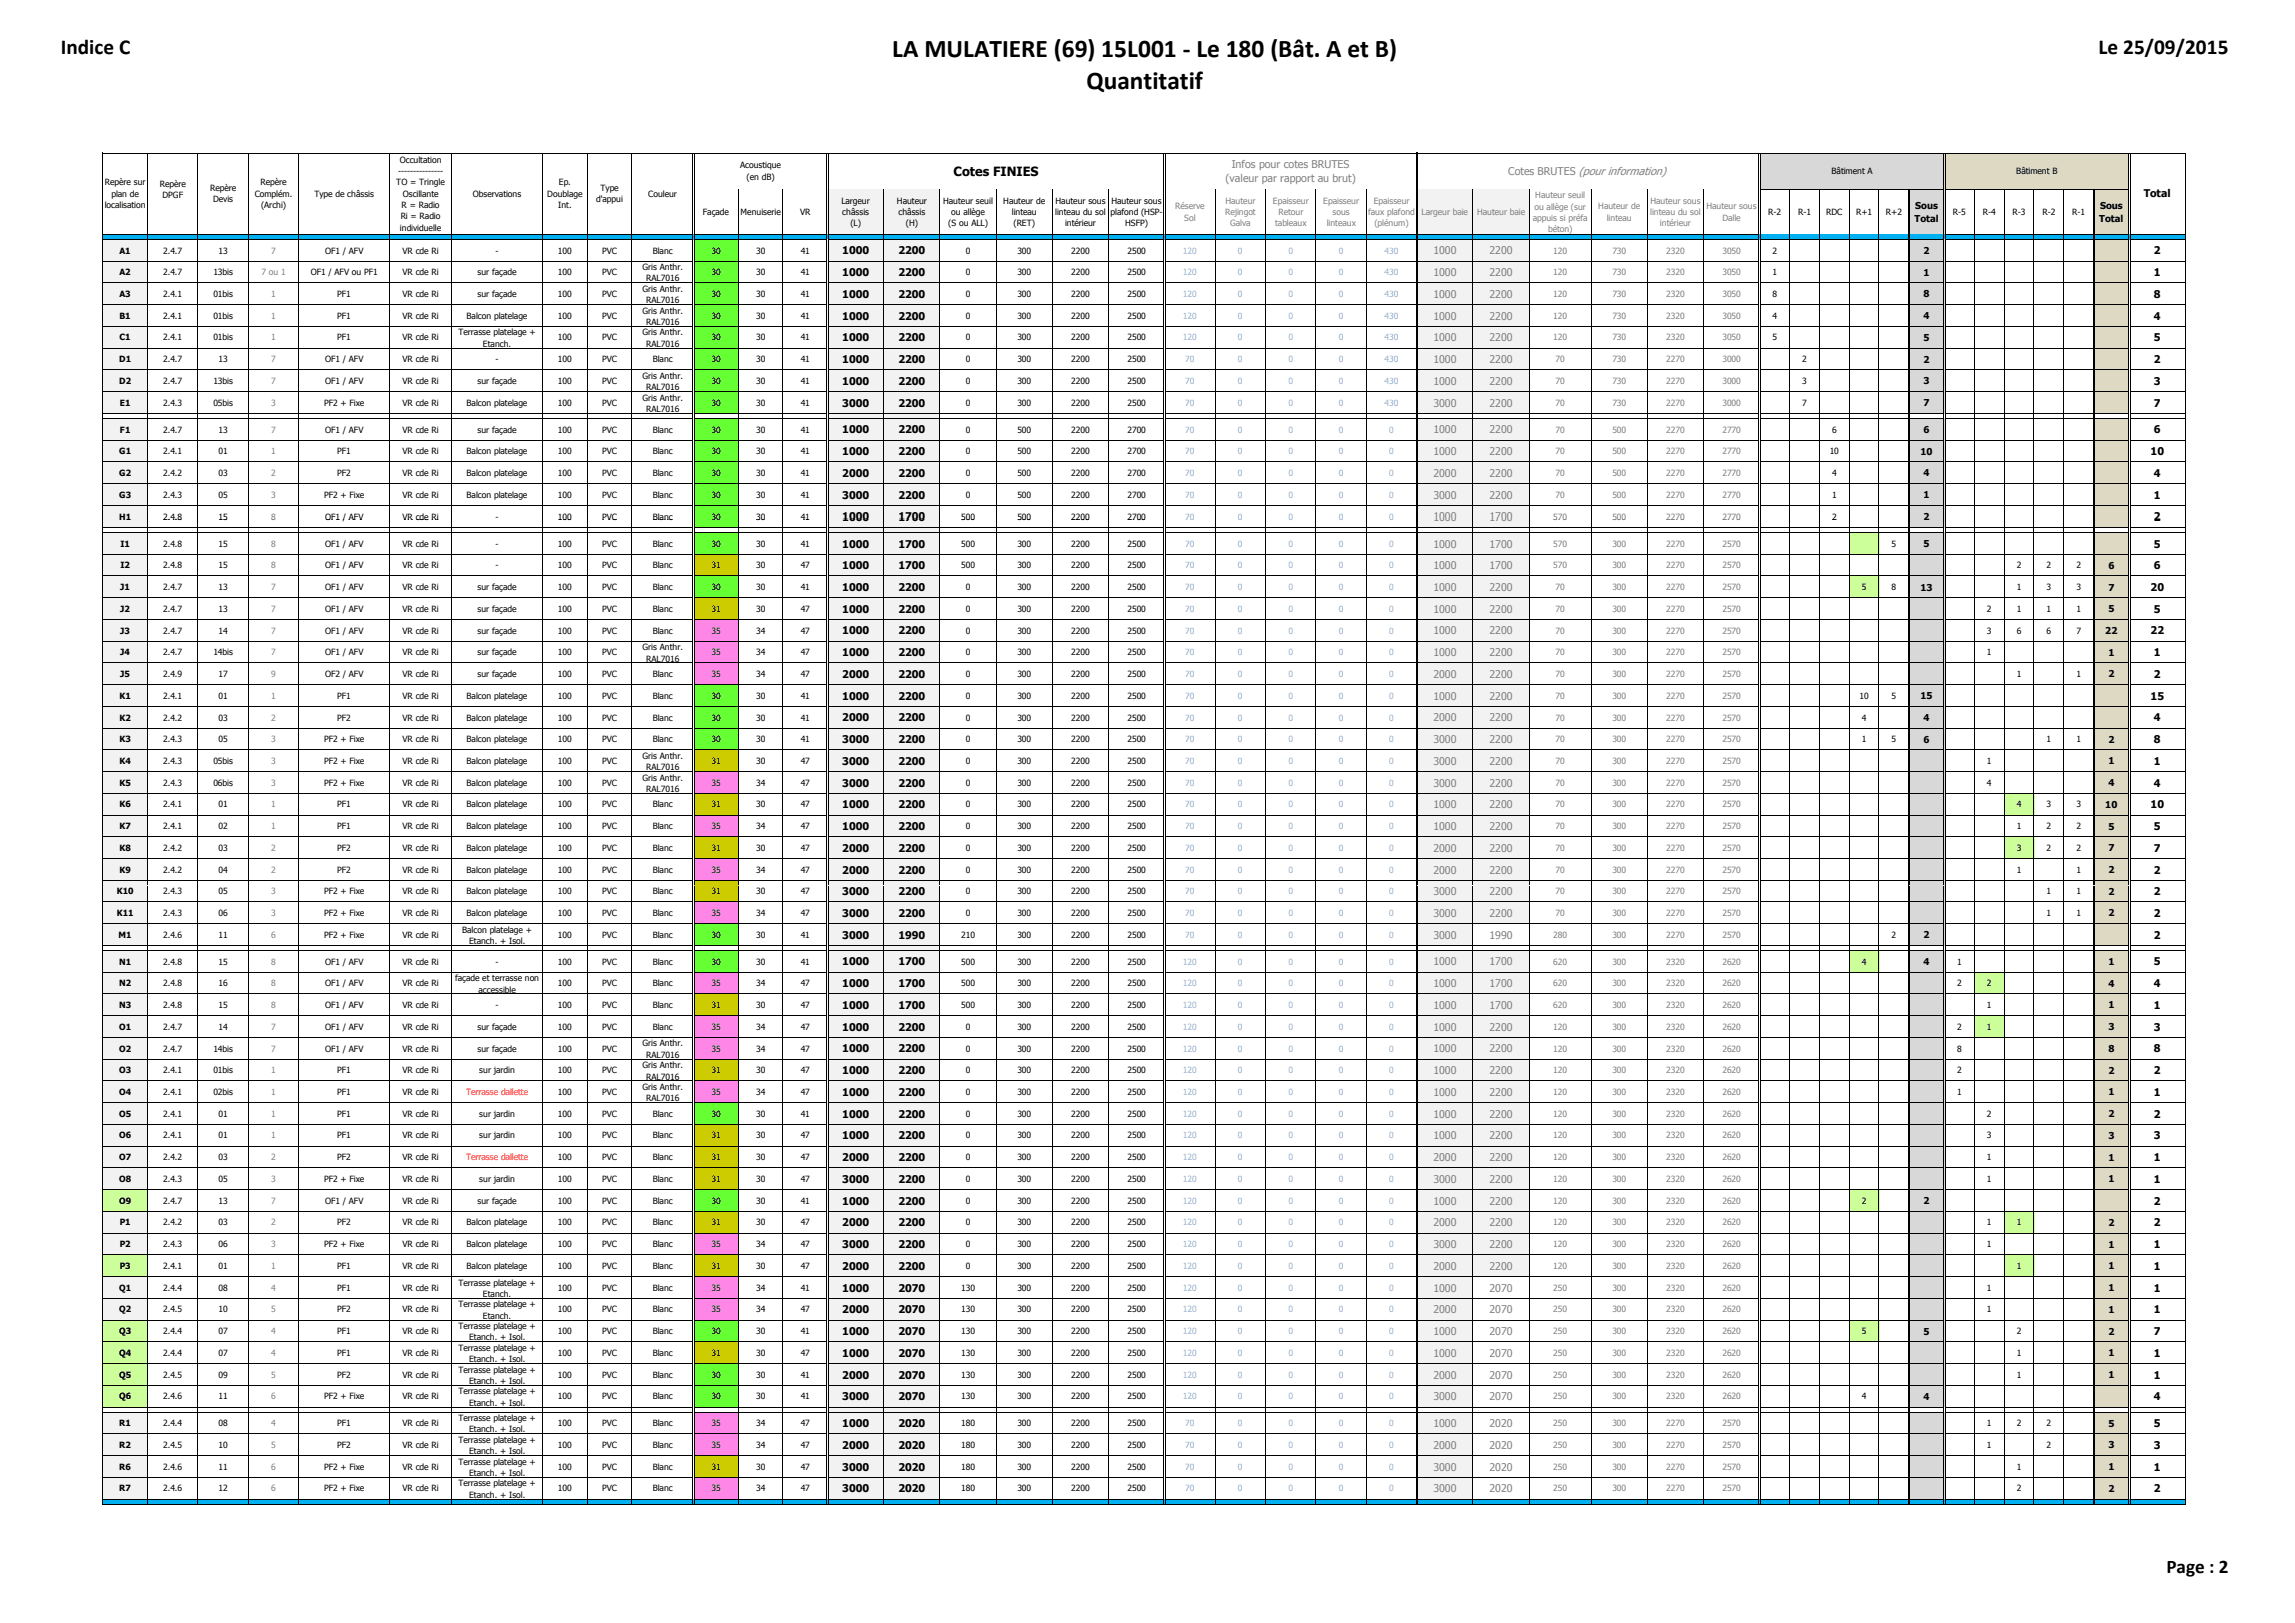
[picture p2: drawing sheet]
<svg xmlns="http://www.w3.org/2000/svg" width="420mm" height="297mm" viewBox="0 0 420 297" stroke-linecap="round" stroke-linejoin="round" font-family="sans-serif">
<defs><g id="words">
<g font-size="4.7">
<text x="163.4" y="10.4">LA MULATIERE (69) 15L001 - Le 180 (Bât. A et B)</text>
<text x="198.9" y="16.3">Quantitatif</text>
</g>
<g font-size="3.9">
<text x="11.1" y="9.9">Indice C</text>
<text x="384.2" y="9.9">Le 25/09/2015</text>
</g>
<text font-size="3.5" x="396.6" y="287.8">Page : 2</text>
<text font-size="2.3" x="174.6" y="32.2">Cotes FINIES</text>
<g font-size="1.9" fill="#7f7f7f">
<text x="224.4" y="33.3">(valeur par rapport au brut)</text>
<text x="225.5" y="30.7">Infos pour cotes BRUTES</text>
<text x="276.1" y="32">Cotes BRUTES (pour information)</text>
<text x="262.4" y="46.6">1000</text>
<text x="272.7" y="46.6">2200</text>
<text x="262.4" y="50.5">1000</text>
<text x="272.7" y="50.5">2200</text>
<text x="262.4" y="54.5">1000</text>
<text x="262.4" y="58.5">1000</text>
<text x="272.7" y="54.5">2200</text>
<text x="272.7" y="58.5">2200</text>
<text x="262.4" y="62.5">1000</text>
<text x="272.7" y="62.5">2200</text>
<text x="262.4" y="66.5">1000</text>
<text x="262.4" y="70.4">1000</text>
<text x="272.7" y="66.5">2200</text>
<text x="272.7" y="70.4">2200</text>
<text x="262.4" y="74.4">3000</text>
<text x="272.7" y="74.4">2200</text>
<text x="262.4" y="79.3">1000</text>
<text x="262.4" y="83.3">1000</text>
<text x="272.7" y="79.3">2200</text>
<text x="272.7" y="83.3">2200</text>
<text x="262.4" y="87.3">2000</text>
<text x="272.7" y="87.3">2200</text>
<text x="262.4" y="91.3">3000</text>
<text x="262.4" y="95.2">1000</text>
<text x="272.7" y="95.2">1700</text>
<text x="272.7" y="91.3">2200</text>
<text x="262.4" y="100.2">1000</text>
<text x="272.7" y="100.2">1700</text>
<text x="262.4" y="104.2">1000</text>
<text x="272.7" y="104.2">1700</text>
<text x="262.4" y="108.2">1000</text>
<text x="262.4" y="112.1">1000</text>
<text x="272.7" y="108.2">2200</text>
<text x="272.7" y="112.1">2200</text>
<text x="262.4" y="116.1">1000</text>
<text x="272.7" y="116.1">2200</text>
<text x="262.4" y="120.1">1000</text>
<text x="262.4" y="124.1">2000</text>
<text x="272.7" y="120.1">2200</text>
<text x="272.7" y="124.1">2200</text>
<text x="262.4" y="128.1">1000</text>
<text x="272.7" y="128.1">2200</text>
<text x="262.4" y="132">2000</text>
<text x="262.4" y="136">3000</text>
<text x="272.7" y="132">2200</text>
<text x="272.7" y="136">2200</text>
<text x="262.4" y="140">3000</text>
<text x="262.4" y="144">3000</text>
<text x="272.7" y="140">2200</text>
<text x="272.7" y="144">2200</text>
<text x="262.4" y="148">1000</text>
<text x="272.7" y="148">2200</text>
<text x="262.4" y="151.9">1000</text>
<text x="262.4" y="155.9">2000</text>
<text x="272.7" y="151.9">2200</text>
<text x="272.7" y="155.9">2200</text>
<text x="262.4" y="159.9">2000</text>
<text x="272.7" y="159.9">2200</text>
<text x="262.4" y="163.9">3000</text>
<text x="262.4" y="167.8">3000</text>
<text x="272.7" y="163.9">2200</text>
<text x="272.7" y="167.8">2200</text>
<text x="262.4" y="171.8">3000</text>
<text x="272.7" y="171.8">1990</text>
<text x="262.4" y="176.7">1000</text>
<text x="272.7" y="176.7">1700</text>
<text x="262.4" y="180.7">1000</text>
<text x="262.4" y="184.7">1000</text>
<text x="272.7" y="180.7">1700</text>
<text x="272.7" y="184.7">1700</text>
<text x="262.4" y="188.6">1000</text>
<text x="272.7" y="188.6">2200</text>
<text x="262.4" y="192.6">1000</text>
<text x="262.4" y="196.6">1000</text>
<text x="272.7" y="192.6">2200</text>
<text x="272.7" y="196.6">2200</text>
<text x="262.4" y="200.6">1000</text>
<text x="272.7" y="200.6">2200</text>
<text x="262.4" y="204.6">1000</text>
<text x="262.4" y="208.5">1000</text>
<text x="272.7" y="204.6">2200</text>
<text x="272.7" y="208.5">2200</text>
<text x="262.4" y="212.5">2000</text>
<text x="272.7" y="212.5">2200</text>
<text x="262.4" y="216.5">3000</text>
<text x="262.4" y="220.5">1000</text>
<text x="272.7" y="216.5">2200</text>
<text x="272.7" y="220.5">2200</text>
<text x="262.4" y="224.5">2000</text>
<text x="272.7" y="224.5">2200</text>
<text x="262.4" y="228.4">3000</text>
<text x="262.4" y="232.4">2000</text>
<text x="272.7" y="228.4">2200</text>
<text x="272.7" y="232.4">2200</text>
<text x="262.4" y="236.4">1000</text>
<text x="272.7" y="236.4">2070</text>
<text x="262.4" y="240.4">2000</text>
<text x="262.4" y="244.3">1000</text>
<text x="272.7" y="240.4">2070</text>
<text x="272.7" y="244.3">2070</text>
<text x="262.4" y="248.3">1000</text>
<text x="272.7" y="248.3">2070</text>
<text x="262.4" y="252.3">2000</text>
<text x="262.4" y="256.3">3000</text>
<text x="272.7" y="252.3">2070</text>
<text x="272.7" y="256.3">2070</text>
<text x="262.4" y="261.2">1000</text>
<text x="272.7" y="261.2">2020</text>
<text x="262.4" y="265.2">2000</text>
<text x="262.4" y="269.2">3000</text>
<text x="272.7" y="265.2">2020</text>
<text x="272.7" y="269.2">2020</text>
<text x="262.4" y="273.1">3000</text>
<text x="272.7" y="273.1">2020</text>
</g>
<g font-size="1.9">
<text x="392.5" y="36.1">Total</text>
<text x="154.2" y="46.6">1000</text>
<text x="164.5" y="46.6">2200</text>
<text x="394.3" y="46.6">2</text>
<text x="154.2" y="50.5">1000</text>
<text x="164.5" y="50.5">2200</text>
<text x="394.3" y="50.5">1</text>
<text x="154.2" y="54.5">1000</text>
<text x="154.2" y="58.5">1000</text>
<text x="164.5" y="54.5">2200</text>
<text x="164.5" y="58.5">2200</text>
<text x="394.3" y="54.5">8</text>
<text x="394.3" y="58.5">4</text>
<text x="154.2" y="62.5">1000</text>
<text x="164.5" y="62.5">2200</text>
<text x="394.3" y="62.5">5</text>
<text x="154.2" y="66.5">1000</text>
<text x="154.2" y="70.4">1000</text>
<text x="164.5" y="66.5">2200</text>
<text x="164.5" y="70.4">2200</text>
<text x="394.3" y="66.5">2</text>
<text x="394.3" y="70.4">3</text>
<text x="154.2" y="74.4">3000</text>
<text x="164.5" y="74.4">2200</text>
<text x="394.3" y="74.4">7</text>
<text x="154.2" y="79.3">1000</text>
<text x="154.2" y="83.3">1000</text>
<text x="164.5" y="79.3">2200</text>
<text x="164.5" y="83.3">2200</text>
<text x="393.7" y="83.3">10</text>
<text x="394.3" y="79.3">6</text>
<text x="154.2" y="87.3">2000</text>
<text x="164.5" y="87.3">2200</text>
<text x="394.3" y="87.3">4</text>
<text x="154.2" y="91.3">3000</text>
<text x="154.2" y="95.2">1000</text>
<text x="164.5" y="91.3">2200</text>
<text x="164.5" y="95.2">1700</text>
<text x="394.3" y="91.3">1</text>
<text x="394.3" y="95.2">2</text>
<text x="154.2" y="100.2">1000</text>
<text x="164.5" y="100.2">1700</text>
<text x="394.3" y="100.2">5</text>
<text x="154.2" y="104.2">1000</text>
<text x="164.5" y="104.2">1700</text>
<text x="394.3" y="104.2">6</text>
<text x="154.2" y="108.2">1000</text>
<text x="154.2" y="112.1">1000</text>
<text x="164.5" y="108.2">2200</text>
<text x="164.5" y="112.1">2200</text>
<text x="393.7" y="108.2">20</text>
<text x="394.3" y="112.1">5</text>
<text x="154.2" y="116.1">1000</text>
<text x="164.5" y="116.1">2200</text>
<text x="393.7" y="116.1">22</text>
<text x="154.2" y="120.1">1000</text>
<text x="154.2" y="124.1">2000</text>
<text x="164.5" y="120.1">2200</text>
<text x="164.5" y="124.1">2200</text>
<text x="394.3" y="120.1">1</text>
<text x="394.3" y="124.1">2</text>
<text x="154.2" y="128.1">1000</text>
<text x="164.5" y="128.1">2200</text>
<text x="393.7" y="128.1">15</text>
<text x="154.2" y="132">2000</text>
<text x="154.2" y="136">3000</text>
<text x="164.5" y="132">2200</text>
<text x="164.5" y="136">2200</text>
<text x="394.3" y="132">4</text>
<text x="394.3" y="136">8</text>
<text x="154.2" y="140">3000</text>
<text x="154.2" y="144">3000</text>
<text x="164.5" y="140">2200</text>
<text x="164.5" y="144">2200</text>
<text x="394.3" y="140">1</text>
<text x="394.3" y="144">4</text>
<text x="154.2" y="148">1000</text>
<text x="164.5" y="148">2200</text>
<text x="393.7" y="148">10</text>
<text x="154.2" y="151.9">1000</text>
<text x="154.2" y="155.9">2000</text>
<text x="164.5" y="151.9">2200</text>
<text x="164.5" y="155.9">2200</text>
<text x="394.3" y="151.9">5</text>
<text x="394.3" y="155.9">7</text>
<text x="154.2" y="159.9">2000</text>
<text x="164.5" y="159.9">2200</text>
<text x="394.3" y="159.9">2</text>
<text x="154.2" y="163.9">3000</text>
<text x="154.2" y="167.8">3000</text>
<text x="164.5" y="167.8">2200</text>
<text x="164.5" y="163.9">2200</text>
<text x="394.3" y="163.9">2</text>
<text x="394.3" y="167.8">2</text>
<text x="154.2" y="171.8">3000</text>
<text x="164.5" y="171.8">1990</text>
<text x="394.3" y="171.8">2</text>
<text x="154.2" y="176.7">1000</text>
<text x="164.5" y="176.7">1700</text>
<text x="394.3" y="176.7">5</text>
<text x="154.2" y="180.7">1000</text>
<text x="154.2" y="184.7">1000</text>
<text x="164.5" y="180.7">1700</text>
<text x="164.5" y="184.7">1700</text>
<text x="394.3" y="180.7">4</text>
<text x="394.3" y="184.7">1</text>
<text x="154.2" y="188.6">1000</text>
<text x="164.5" y="188.6">2200</text>
<text x="394.3" y="188.6">3</text>
<text x="154.2" y="192.6">1000</text>
<text x="154.2" y="196.6">1000</text>
<text x="164.5" y="192.6">2200</text>
<text x="164.5" y="196.6">2200</text>
<text x="394.3" y="192.6">8</text>
<text x="394.3" y="196.6">2</text>
<text x="154.2" y="200.6">1000</text>
<text x="164.5" y="200.6">2200</text>
<text x="394.3" y="200.6">1</text>
<text x="154.2" y="204.6">1000</text>
<text x="154.2" y="208.5">1000</text>
<text x="164.5" y="204.6">2200</text>
<text x="164.5" y="208.5">2200</text>
<text x="394.3" y="204.6">2</text>
<text x="394.3" y="208.5">3</text>
<text x="154.2" y="212.5">2000</text>
<text x="164.5" y="212.5">2200</text>
<text x="394.3" y="212.5">1</text>
<text x="154.2" y="216.5">3000</text>
<text x="154.2" y="220.5">1000</text>
<text x="164.5" y="216.5">2200</text>
<text x="164.5" y="220.5">2200</text>
<text x="394.3" y="216.5">1</text>
<text x="394.3" y="220.5">2</text>
<text x="154.2" y="224.5">2000</text>
<text x="164.5" y="224.5">2200</text>
<text x="394.3" y="224.5">2</text>
<text x="154.2" y="228.4">3000</text>
<text x="154.2" y="232.4">2000</text>
<text x="164.5" y="228.4">2200</text>
<text x="164.5" y="232.4">2200</text>
<text x="394.3" y="228.4">1</text>
<text x="394.3" y="232.4">1</text>
<text x="154.2" y="236.4">1000</text>
<text x="164.5" y="236.4">2070</text>
<text x="394.3" y="236.4">1</text>
<text x="154.2" y="240.4">2000</text>
<text x="154.2" y="244.3">1000</text>
<text x="164.5" y="240.4">2070</text>
<text x="164.5" y="244.3">2070</text>
<text x="394.3" y="240.4">1</text>
<text x="394.3" y="244.3">7</text>
<text x="154.2" y="248.3">1000</text>
<text x="164.5" y="248.3">2070</text>
<text x="394.3" y="248.3">1</text>
<text x="154.2" y="252.3">2000</text>
<text x="154.2" y="256.3">3000</text>
<text x="164.5" y="252.3">2070</text>
<text x="164.5" y="256.3">2070</text>
<text x="394.3" y="252.3">1</text>
<text x="394.3" y="256.3">4</text>
<text x="154.2" y="261.2">1000</text>
<text x="164.5" y="261.2">2020</text>
<text x="394.3" y="261.2">5</text>
<text x="154.2" y="265.2">2000</text>
<text x="154.2" y="269.2">3000</text>
<text x="164.5" y="265.2">2020</text>
<text x="164.5" y="269.2">2020</text>
<text x="394.3" y="265.2">3</text>
<text x="394.3" y="269.2">1</text>
<text x="154.2" y="273.1">3000</text>
<text x="164.5" y="273.1">2020</text>
<text x="394.3" y="273.1">2</text>
</g>
<g font-size="1.7">
<text x="350.5" y="40.6">Total</text>
<text x="350.6" y="38.3">Sous</text>
<text x="384.3" y="40.6">Total</text>
<text x="384.5" y="38.3">Sous</text>
<text x="352.2" y="46.5">2</text>
<text x="352.2" y="50.5">1</text>
<text x="352.2" y="54.4">8</text>
<text x="352.2" y="58.4">4</text>
<text x="352.2" y="62.4">5</text>
<text x="352.2" y="66.4">2</text>
<text x="352.2" y="70.4">3</text>
<text x="352.2" y="74.3">7</text>
<text x="351.6" y="83.2">10</text>
<text x="352.2" y="79.2">6</text>
<text x="352.2" y="87.2">4</text>
<text x="352.2" y="91.2">1</text>
<text x="352.2" y="95.2">2</text>
<text x="352.2" y="100.1">5</text>
<text x="386" y="104.1">6</text>
<text x="351.6" y="108.1">13</text>
<text x="386" y="108.1">7</text>
<text x="386" y="112.1">5</text>
<text x="385.4" y="116">22</text>
<text x="386" y="120">1</text>
<text x="386" y="124">2</text>
<text x="351.6" y="128">15</text>
<text x="352.2" y="132">4</text>
<text x="352.2" y="135.9">6</text>
<text x="386" y="135.9">2</text>
<text x="386" y="139.9">1</text>
<text x="386" y="143.9">4</text>
<text x="385.4" y="147.9">10</text>
<text x="386" y="151.8">5</text>
<text x="386" y="155.8">7</text>
<text x="386" y="159.8">2</text>
<text x="386" y="163.8">2</text>
<text x="386" y="167.7">2</text>
<text x="352.2" y="171.7">2</text>
<text x="352.2" y="176.6">4</text>
<text x="386" y="176.6">1</text>
<text x="386" y="180.6">4</text>
<text x="386" y="184.6">1</text>
<text x="386" y="188.6">3</text>
<text x="386" y="192.5">8</text>
<text x="386" y="196.5">2</text>
<text x="386" y="200.5">1</text>
<text x="386" y="204.5">2</text>
<text x="386" y="208.4">3</text>
<text x="386" y="212.4">1</text>
<text x="352.2" y="220.4">2</text>
<text x="386" y="216.4">1</text>
<text x="386" y="224.4">2</text>
<text x="386" y="228.3">1</text>
<text x="386" y="232.3">1</text>
<text x="386" y="236.3">1</text>
<text x="352.2" y="244.3">5</text>
<text x="386" y="240.3">1</text>
<text x="386" y="244.3">2</text>
<text x="386" y="248.2">1</text>
<text x="352.2" y="256.2">4</text>
<text x="386" y="252.2">1</text>
<text x="386" y="261.1">5</text>
<text x="386" y="265.1">3</text>
<text x="386" y="269.1">1</text>
<text x="386" y="273">2</text>
</g>
<g font-size="1.6">
<text x="73.2" y="29.8">Occultation</text>
<text x="19.2" y="33.9">Repère sur</text>
<text x="20.4" y="36">plan de</text>
<text x="29.2" y="34.2">Repère</text>
<text x="38.5" y="34.9">Repère</text>
<text x="46.6" y="36">Complém.</text>
<text x="47.7" y="33.9">Repère</text>
<text x="57.6" y="36">Type de châssis</text>
<text x="72.5" y="33.9">TO = Tringle</text>
<text x="72.9" y="31.8">---------------</text>
<text x="73.7" y="36">Oscillante</text>
<text x="86.6" y="36">Observations</text>
<text x="100.2" y="36">Doublage</text>
<text x="102.3" y="33.9">Ep.</text>
<text x="109.9" y="34.9">Type</text>
<text x="118.7" y="36">Couleur</text>
<text x="135.5" y="30.8">Acoustique</text>
<text x="136.7" y="32.9">(en dB)</text>
<text x="335.3" y="31.8">Bâtiment A</text>
<text x="369.1" y="31.8">Bâtiment B</text>
<text x="19.2" y="38.1">localisation</text>
<text x="29.7" y="36.3">DPGF</text>
<text x="39" y="37">Devis</text>
<text x="47.8" y="38.1">(Archi)</text>
<text x="73.4" y="40.1">Ri = Radio</text>
<text x="73.5" y="38.1">R = Radio</text>
<text x="102.2" y="38.1">Int.</text>
<text x="109.1" y="37">d'appui</text>
<text x="128.7" y="39.4">Façade</text>
<text x="135.6" y="39.4">Menuiserie</text>
<text x="146.5" y="39.4">VR</text>
<text x="154" y="37.3">Largeur</text>
<text x="154.2" y="39.4">châssis</text>
<text x="155.7" y="41.4">(L)</text>
<text x="164.2" y="37.3">Hauteur</text>
<text x="164.5" y="39.4">châssis</text>
<text x="165.9" y="41.4">(H)</text>
<text x="172.7" y="37.3">Hauteur seuil</text>
<text x="173.6" y="41.4">(S ou ALL)</text>
<text x="174.1" y="39.4">ou allège</text>
<text x="183.7" y="37.3">Hauteur de</text>
<text x="185.2" y="39.4">linteau</text>
<text x="185.5" y="41.4">(RET)</text>
<text x="193.2" y="39.4">linteau du sol</text>
<text x="193.2" y="37.3">Hauteur sous</text>
<text x="195" y="41.4">intérieur</text>
<text x="203.3" y="39.4">plafond (HSP-</text>
<text x="203.5" y="37.3">Hauteur sous</text>
<text x="206" y="41.4">HSFP)</text>
<text x="323.7" y="39.4">R-2</text>
<text x="329.2" y="39.4">R-1</text>
<text x="334.3" y="39.4">RDC</text>
<text x="339.8" y="39.4">R+1</text>
<text x="345.3" y="39.4">R+2</text>
<text x="357.5" y="39.4">R-5</text>
<text x="363" y="39.4">R-4</text>
<text x="368.5" y="39.4">R-3</text>
<text x="373.9" y="39.4">R-2</text>
<text x="379.4" y="39.4">R-1</text>
<text x="21.9" y="46.4">A1</text>
<text x="29.9" y="46.4">2.4.7</text>
<text x="40" y="46.4">13</text>
<text x="59.5" y="46.4">OF1 / AFV</text>
<text x="73.2" y="42.2">individuelle</text>
<text x="73.7" y="46.4">VR cde Ri</text>
<text x="90.7" y="46.4">-</text>
<text x="102.1" y="46.4">100</text>
<text x="110.2" y="46.4">PVC</text>
<text x="119.5" y="46.4">Blanc</text>
<text x="130.2" y="46.4">30</text>
<text x="138.4" y="46.4">30</text>
<text x="146.6" y="46.4">41</text>
<text x="176.8" y="46.4">0</text>
<text x="186.3" y="46.4">300</text>
<text x="196.1" y="46.4">2200</text>
<text x="206.4" y="46.4">2500</text>
<text x="324.5" y="46.4">2</text>
<text x="21.9" y="50.4">A2</text>
<text x="29.9" y="50.4">2.4.7</text>
<text x="39.1" y="50.4">13bis</text>
<text x="56.9" y="50.4">OF1 / AFV ou PF1</text>
<text x="73.7" y="50.4">VR cde Ri</text>
<text x="87.4" y="50.4">sur façade</text>
<text x="102.1" y="50.4">100</text>
<text x="110.2" y="50.4">PVC</text>
<text x="117.6" y="49.4">Gris Anthr.</text>
<text x="117.6" y="53.4">Gris Anthr.</text>
<text x="118.3" y="51.5">RAL7016</text>
<text x="130.2" y="50.4">30</text>
<text x="138.4" y="50.4">30</text>
<text x="146.6" y="50.4">41</text>
<text x="176.8" y="50.4">0</text>
<text x="186.3" y="50.4">300</text>
<text x="196.1" y="50.4">2200</text>
<text x="206.4" y="50.4">2500</text>
<text x="324.5" y="50.4">1</text>
<text x="21.9" y="54.4">A3</text>
<text x="21.9" y="58.3">B1</text>
<text x="29.9" y="54.4">2.4.1</text>
<text x="29.9" y="58.3">2.4.1</text>
<text x="39.1" y="54.4">01bis</text>
<text x="39.1" y="58.3">01bis</text>
<text x="61.8" y="54.4">PF1</text>
<text x="61.8" y="58.3">PF1</text>
<text x="73.7" y="54.4">VR cde Ri</text>
<text x="73.7" y="58.3">VR cde Ri</text>
<text x="85.4" y="58.3">Balcon platelage</text>
<text x="87.4" y="54.4">sur façade</text>
<text x="102.1" y="54.4">100</text>
<text x="102.1" y="58.3">100</text>
<text x="110.2" y="54.4">PVC</text>
<text x="110.2" y="58.3">PVC</text>
<text x="117.6" y="57.4">Gris Anthr.</text>
<text x="118.3" y="55.5">RAL7016</text>
<text x="118.3" y="59.5">RAL7016</text>
<text x="130.2" y="54.4">30</text>
<text x="130.2" y="58.3">30</text>
<text x="138.4" y="54.4">30</text>
<text x="138.4" y="58.3">30</text>
<text x="146.6" y="54.4">41</text>
<text x="146.6" y="58.3">41</text>
<text x="176.8" y="54.4">0</text>
<text x="176.8" y="58.3">0</text>
<text x="186.3" y="54.4">300</text>
<text x="186.3" y="58.3">300</text>
<text x="196.1" y="54.4">2200</text>
<text x="196.1" y="58.3">2200</text>
<text x="206.4" y="54.4">2500</text>
<text x="206.4" y="58.3">2500</text>
<text x="324.5" y="54.4">8</text>
<text x="324.5" y="58.3">4</text>
<text x="21.9" y="62.3">C1</text>
<text x="29.9" y="62.3">2.4.1</text>
<text x="39.1" y="62.3">01bis</text>
<text x="61.8" y="62.3">PF1</text>
<text x="73.7" y="62.3">VR cde Ri</text>
<text x="83.9" y="61.4">Terrasse platelage +</text>
<text x="88.4" y="63.5">Etanch.</text>
<text x="102.1" y="62.3">100</text>
<text x="110.2" y="62.3">PVC</text>
<text x="117.6" y="61.4">Gris Anthr.</text>
<text x="118.3" y="63.5">RAL7016</text>
<text x="130.2" y="62.3">30</text>
<text x="138.4" y="62.3">30</text>
<text x="146.6" y="62.3">41</text>
<text x="176.8" y="62.3">0</text>
<text x="186.3" y="62.3">300</text>
<text x="196.1" y="62.3">2200</text>
<text x="206.4" y="62.3">2500</text>
<text x="324.5" y="62.3">5</text>
<text x="21.8" y="66.3">D1</text>
<text x="21.8" y="70.3">D2</text>
<text x="29.9" y="66.3">2.4.7</text>
<text x="29.9" y="70.3">2.4.7</text>
<text x="39.1" y="70.3">13bis</text>
<text x="40" y="66.3">13</text>
<text x="59.5" y="66.3">OF1 / AFV</text>
<text x="59.5" y="70.3">OF1 / AFV</text>
<text x="73.7" y="66.3">VR cde Ri</text>
<text x="73.7" y="70.3">VR cde Ri</text>
<text x="87.4" y="70.3">sur façade</text>
<text x="90.7" y="66.3">-</text>
<text x="102.1" y="66.3">100</text>
<text x="102.1" y="70.3">100</text>
<text x="110.2" y="66.3">PVC</text>
<text x="110.2" y="70.3">PVC</text>
<text x="117.6" y="69.3">Gris Anthr.</text>
<text x="118.3" y="71.4">RAL7016</text>
<text x="119.5" y="66.3">Blanc</text>
<text x="130.2" y="66.3">30</text>
<text x="130.2" y="70.3">30</text>
<text x="138.4" y="66.3">30</text>
<text x="138.4" y="70.3">30</text>
<text x="146.6" y="66.3">41</text>
<text x="146.6" y="70.3">41</text>
<text x="176.8" y="66.3">0</text>
<text x="176.8" y="70.3">0</text>
<text x="186.3" y="66.3">300</text>
<text x="186.3" y="70.3">300</text>
<text x="196.1" y="66.3">2200</text>
<text x="196.1" y="70.3">2200</text>
<text x="206.4" y="66.3">2500</text>
<text x="206.4" y="70.3">2500</text>
<text x="329.9" y="66.3">2</text>
<text x="329.9" y="70.3">3</text>
<text x="21.9" y="74.3">E1</text>
<text x="29.9" y="74.3">2.4.3</text>
<text x="39.1" y="74.3">05bis</text>
<text x="59.3" y="74.3">PF2 + Fixe</text>
<text x="73.7" y="74.3">VR cde Ri</text>
<text x="85.4" y="74.3">Balcon platelage</text>
<text x="102.1" y="74.3">100</text>
<text x="110.2" y="74.3">PVC</text>
<text x="117.6" y="73.3">Gris Anthr.</text>
<text x="118.3" y="75.4">RAL7016</text>
<text x="130.2" y="74.3">30</text>
<text x="138.4" y="74.3">30</text>
<text x="146.6" y="74.3">41</text>
<text x="176.8" y="74.3">0</text>
<text x="186.3" y="74.3">300</text>
<text x="196.1" y="74.3">2200</text>
<text x="206.4" y="74.3">2500</text>
<text x="329.9" y="74.3">7</text>
<text x="21.8" y="83.1">G1</text>
<text x="22" y="79.2">F1</text>
<text x="29.9" y="83.1">2.4.1</text>
<text x="29.9" y="79.2">2.4.7</text>
<text x="40" y="83.1">01</text>
<text x="40" y="79.2">13</text>
<text x="59.5" y="79.2">OF1 / AFV</text>
<text x="61.8" y="83.1">PF1</text>
<text x="73.7" y="79.2">VR cde Ri</text>
<text x="73.7" y="83.1">VR cde Ri</text>
<text x="85.4" y="83.1">Balcon platelage</text>
<text x="87.4" y="79.2">sur façade</text>
<text x="102.1" y="79.2">100</text>
<text x="102.1" y="83.1">100</text>
<text x="110.2" y="79.2">PVC</text>
<text x="110.2" y="83.1">PVC</text>
<text x="119.5" y="79.2">Blanc</text>
<text x="119.5" y="83.1">Blanc</text>
<text x="130.2" y="79.2">30</text>
<text x="130.2" y="83.1">30</text>
<text x="138.4" y="79.2">30</text>
<text x="138.4" y="83.1">30</text>
<text x="146.6" y="79.2">41</text>
<text x="146.6" y="83.1">41</text>
<text x="176.8" y="79.2">0</text>
<text x="176.8" y="83.1">0</text>
<text x="186.3" y="79.2">500</text>
<text x="186.3" y="83.1">500</text>
<text x="196.1" y="79.2">2200</text>
<text x="196.1" y="83.1">2200</text>
<text x="206.4" y="79.2">2700</text>
<text x="206.4" y="83.1">2700</text>
<text x="335" y="83.1">10</text>
<text x="335.4" y="79.2">6</text>
<text x="21.8" y="87.1">G2</text>
<text x="29.9" y="87.1">2.4.2</text>
<text x="40" y="87.1">03</text>
<text x="61.8" y="87.1">PF2</text>
<text x="73.7" y="87.1">VR cde Ri</text>
<text x="85.4" y="87.1">Balcon platelage</text>
<text x="102.1" y="87.1">100</text>
<text x="110.2" y="87.1">PVC</text>
<text x="119.5" y="87.1">Blanc</text>
<text x="130.2" y="87.1">30</text>
<text x="138.4" y="87.1">30</text>
<text x="146.6" y="87.1">41</text>
<text x="176.8" y="87.1">0</text>
<text x="186.3" y="87.1">500</text>
<text x="196.1" y="87.1">2200</text>
<text x="206.4" y="87.1">2700</text>
<text x="335.4" y="87.1">4</text>
<text x="21.8" y="91.1">G3</text>
<text x="21.8" y="95.1">H1</text>
<text x="29.9" y="95.1">2.4.8</text>
<text x="29.9" y="91.1">2.4.3</text>
<text x="40" y="91.1">05</text>
<text x="40" y="95.1">15</text>
<text x="59.3" y="91.1">PF2 + Fixe</text>
<text x="59.5" y="95.1">OF1 / AFV</text>
<text x="73.7" y="95.1">VR cde Ri</text>
<text x="73.7" y="91.1">VR cde Ri</text>
<text x="85.4" y="91.1">Balcon platelage</text>
<text x="90.7" y="95.1">-</text>
<text x="102.1" y="91.1">100</text>
<text x="102.1" y="95.1">100</text>
<text x="110.2" y="91.1">PVC</text>
<text x="110.2" y="95.1">PVC</text>
<text x="119.5" y="91.1">Blanc</text>
<text x="119.5" y="95.1">Blanc</text>
<text x="130.2" y="91.1">30</text>
<text x="130.2" y="95.1">30</text>
<text x="138.4" y="91.1">30</text>
<text x="138.4" y="95.1">30</text>
<text x="146.6" y="91.1">41</text>
<text x="146.6" y="95.1">41</text>
<text x="176" y="95.1">500</text>
<text x="176.8" y="91.1">0</text>
<text x="186.3" y="95.1">500</text>
<text x="186.3" y="91.1">500</text>
<text x="196.1" y="95.1">2200</text>
<text x="196.1" y="91.1">2200</text>
<text x="206.4" y="95.1">2700</text>
<text x="206.4" y="91.1">2700</text>
<text x="335.4" y="91.1">1</text>
<text x="335.4" y="95.1">2</text>
<text x="22" y="100">I1</text>
<text x="29.9" y="100">2.4.8</text>
<text x="40" y="100">15</text>
<text x="59.5" y="100">OF1 / AFV</text>
<text x="73.7" y="100">VR cde Ri</text>
<text x="90.7" y="100">-</text>
<text x="102.1" y="100">100</text>
<text x="110.2" y="100">PVC</text>
<text x="119.5" y="100">Blanc</text>
<text x="130.2" y="100">30</text>
<text x="138.4" y="100">30</text>
<text x="146.6" y="100">41</text>
<text x="176" y="100">500</text>
<text x="186.3" y="100">300</text>
<text x="196.1" y="100">2200</text>
<text x="206.4" y="100">2500</text>
<text x="346.3" y="100">5</text>
<text x="22" y="108">J1</text>
<text x="22" y="104">I2</text>
<text x="29.9" y="104">2.4.8</text>
<text x="29.9" y="108">2.4.7</text>
<text x="40" y="104">15</text>
<text x="40" y="108">13</text>
<text x="59.5" y="104">OF1 / AFV</text>
<text x="59.5" y="108">OF1 / AFV</text>
<text x="73.7" y="104">VR cde Ri</text>
<text x="73.7" y="108">VR cde Ri</text>
<text x="87.4" y="108">sur façade</text>
<text x="90.7" y="104">-</text>
<text x="102.1" y="104">100</text>
<text x="102.1" y="108">100</text>
<text x="110.2" y="104">PVC</text>
<text x="110.2" y="108">PVC</text>
<text x="119.5" y="104">Blanc</text>
<text x="119.5" y="108">Blanc</text>
<text x="130.2" y="104">31</text>
<text x="130.2" y="108">30</text>
<text x="138.4" y="104">30</text>
<text x="138.4" y="108">30</text>
<text x="146.6" y="104">47</text>
<text x="146.6" y="108">41</text>
<text x="176" y="104">500</text>
<text x="176.8" y="108">0</text>
<text x="186.3" y="104">300</text>
<text x="186.3" y="108">300</text>
<text x="196.1" y="104">2200</text>
<text x="196.1" y="108">2200</text>
<text x="206.4" y="104">2500</text>
<text x="206.4" y="108">2500</text>
<text x="340.9" y="108">5</text>
<text x="346.3" y="108">8</text>
<text x="369.2" y="104">2</text>
<text x="369.2" y="108">1</text>
<text x="374.7" y="104">2</text>
<text x="374.7" y="108">3</text>
<text x="380.1" y="104">2</text>
<text x="380.1" y="108">3</text>
<text x="22" y="112">J2</text>
<text x="29.9" y="112">2.4.7</text>
<text x="40" y="112">13</text>
<text x="59.5" y="112">OF1 / AFV</text>
<text x="73.7" y="112">VR cde Ri</text>
<text x="87.4" y="112">sur façade</text>
<text x="102.1" y="112">100</text>
<text x="110.2" y="112">PVC</text>
<text x="119.5" y="112">Blanc</text>
<text x="130.2" y="112">31</text>
<text x="138.4" y="112">30</text>
<text x="146.6" y="112">47</text>
<text x="176.8" y="112">0</text>
<text x="186.3" y="112">300</text>
<text x="196.1" y="112">2200</text>
<text x="206.4" y="112">2500</text>
<text x="363.8" y="112">2</text>
<text x="369.2" y="112">1</text>
<text x="374.7" y="112">1</text>
<text x="380.1" y="112">1</text>
<text x="22" y="116">J3</text>
<text x="22" y="119.9">J4</text>
<text x="29.9" y="116">2.4.7</text>
<text x="29.9" y="119.9">2.4.7</text>
<text x="39.1" y="119.9">14bis</text>
<text x="40" y="116">14</text>
<text x="59.5" y="116">OF1 / AFV</text>
<text x="59.5" y="119.9">OF1 / AFV</text>
<text x="73.7" y="116">VR cde Ri</text>
<text x="73.7" y="119.9">VR cde Ri</text>
<text x="87.4" y="116">sur façade</text>
<text x="87.4" y="119.9">sur façade</text>
<text x="102.1" y="116">100</text>
<text x="102.1" y="119.9">100</text>
<text x="110.2" y="116">PVC</text>
<text x="110.2" y="119.9">PVC</text>
<text x="117.6" y="119">Gris Anthr.</text>
<text x="119.5" y="116">Blanc</text>
<text x="130.2" y="116">35</text>
<text x="130.2" y="119.9">35</text>
<text x="138.4" y="116">34</text>
<text x="138.4" y="119.9">34</text>
<text x="146.6" y="116">47</text>
<text x="146.6" y="119.9">47</text>
<text x="176.8" y="116">0</text>
<text x="176.8" y="119.9">0</text>
<text x="186.3" y="116">300</text>
<text x="186.3" y="119.9">300</text>
<text x="196.1" y="116">2200</text>
<text x="196.1" y="119.9">2200</text>
<text x="206.4" y="116">2500</text>
<text x="206.4" y="119.9">2500</text>
<text x="363.8" y="116">3</text>
<text x="363.8" y="119.9">1</text>
<text x="369.2" y="116">6</text>
<text x="374.7" y="116">6</text>
<text x="380.1" y="116">7</text>
<text x="22" y="123.9">J5</text>
<text x="29.9" y="123.9">2.4.9</text>
<text x="40" y="123.9">17</text>
<text x="59.5" y="123.9">OF2 / AFV</text>
<text x="73.7" y="123.9">VR cde Ri</text>
<text x="87.4" y="123.9">sur façade</text>
<text x="102.1" y="123.9">100</text>
<text x="110.2" y="123.9">PVC</text>
<text x="118.3" y="121.1">RAL7016</text>
<text x="119.5" y="123.9">Blanc</text>
<text x="130.2" y="123.9">35</text>
<text x="138.4" y="123.9">34</text>
<text x="146.6" y="123.9">47</text>
<text x="176.8" y="123.9">0</text>
<text x="186.3" y="123.9">300</text>
<text x="196.1" y="123.9">2200</text>
<text x="206.4" y="123.9">2500</text>
<text x="369.2" y="123.9">1</text>
<text x="380.1" y="123.9">1</text>
<text x="21.9" y="127.9">K1</text>
<text x="21.9" y="131.9">K2</text>
<text x="29.9" y="127.9">2.4.1</text>
<text x="29.9" y="131.9">2.4.2</text>
<text x="40" y="127.9">01</text>
<text x="40" y="131.9">03</text>
<text x="61.8" y="127.9">PF1</text>
<text x="61.8" y="131.9">PF2</text>
<text x="73.7" y="127.9">VR cde Ri</text>
<text x="73.7" y="131.9">VR cde Ri</text>
<text x="85.4" y="127.9">Balcon platelage</text>
<text x="85.4" y="131.9">Balcon platelage</text>
<text x="102.1" y="127.9">100</text>
<text x="102.1" y="131.9">100</text>
<text x="110.2" y="127.9">PVC</text>
<text x="110.2" y="131.9">PVC</text>
<text x="119.5" y="127.9">Blanc</text>
<text x="119.5" y="131.9">Blanc</text>
<text x="130.2" y="127.9">30</text>
<text x="130.2" y="131.9">30</text>
<text x="138.4" y="127.9">30</text>
<text x="138.4" y="131.9">30</text>
<text x="146.6" y="127.9">41</text>
<text x="146.6" y="131.9">41</text>
<text x="176.8" y="127.9">0</text>
<text x="176.8" y="131.9">0</text>
<text x="186.3" y="127.9">300</text>
<text x="186.3" y="131.9">300</text>
<text x="196.1" y="127.9">2200</text>
<text x="196.1" y="131.9">2200</text>
<text x="206.4" y="127.9">2500</text>
<text x="206.4" y="131.9">2500</text>
<text x="340.4" y="127.9">10</text>
<text x="340.9" y="131.9">4</text>
<text x="346.3" y="127.9">5</text>
<text x="21.9" y="135.8">K3</text>
<text x="29.9" y="135.8">2.4.3</text>
<text x="40" y="135.8">05</text>
<text x="59.3" y="135.8">PF2 + Fixe</text>
<text x="73.7" y="135.8">VR cde Ri</text>
<text x="85.4" y="135.8">Balcon platelage</text>
<text x="102.1" y="135.8">100</text>
<text x="110.2" y="135.8">PVC</text>
<text x="119.5" y="135.8">Blanc</text>
<text x="130.2" y="135.8">30</text>
<text x="138.4" y="135.8">30</text>
<text x="146.6" y="135.8">41</text>
<text x="176.8" y="135.8">0</text>
<text x="186.3" y="135.8">300</text>
<text x="196.1" y="135.8">2200</text>
<text x="206.4" y="135.8">2500</text>
<text x="340.9" y="135.8">1</text>
<text x="346.3" y="135.8">5</text>
<text x="374.7" y="135.8">1</text>
<text x="380.1" y="135.8">1</text>
<text x="21.9" y="139.8">K4</text>
<text x="21.9" y="143.8">K5</text>
<text x="29.9" y="139.8">2.4.3</text>
<text x="29.9" y="143.8">2.4.3</text>
<text x="39.1" y="139.8">05bis</text>
<text x="39.1" y="143.8">06bis</text>
<text x="59.3" y="139.8">PF2 + Fixe</text>
<text x="59.3" y="143.8">PF2 + Fixe</text>
<text x="73.7" y="139.8">VR cde Ri</text>
<text x="73.7" y="143.8">VR cde Ri</text>
<text x="85.4" y="139.8">Balcon platelage</text>
<text x="85.4" y="143.8">Balcon platelage</text>
<text x="102.1" y="139.8">100</text>
<text x="102.1" y="143.8">100</text>
<text x="110.2" y="139.8">PVC</text>
<text x="110.2" y="143.8">PVC</text>
<text x="117.6" y="138.9">Gris Anthr.</text>
<text x="117.6" y="142.9">Gris Anthr.</text>
<text x="118.3" y="141">RAL7016</text>
<text x="130.2" y="139.8">31</text>
<text x="130.2" y="143.8">35</text>
<text x="138.4" y="139.8">30</text>
<text x="138.4" y="143.8">34</text>
<text x="146.6" y="139.8">47</text>
<text x="146.6" y="143.8">47</text>
<text x="176.8" y="139.8">0</text>
<text x="176.8" y="143.8">0</text>
<text x="186.3" y="139.8">300</text>
<text x="186.3" y="143.8">300</text>
<text x="196.1" y="139.8">2200</text>
<text x="196.1" y="143.8">2200</text>
<text x="206.4" y="139.8">2500</text>
<text x="206.4" y="143.8">2500</text>
<text x="363.8" y="139.8">1</text>
<text x="363.8" y="143.8">4</text>
<text x="21.9" y="147.8">K6</text>
<text x="29.9" y="147.8">2.4.1</text>
<text x="40" y="147.8">01</text>
<text x="61.8" y="147.8">PF1</text>
<text x="73.7" y="147.8">VR cde Ri</text>
<text x="85.4" y="147.8">Balcon platelage</text>
<text x="102.1" y="147.8">100</text>
<text x="110.2" y="147.8">PVC</text>
<text x="118.3" y="144.9">RAL7016</text>
<text x="119.5" y="147.8">Blanc</text>
<text x="130.2" y="147.8">31</text>
<text x="138.4" y="147.8">30</text>
<text x="146.6" y="147.8">47</text>
<text x="176.8" y="147.8">0</text>
<text x="186.3" y="147.8">300</text>
<text x="196.1" y="147.8">2200</text>
<text x="206.4" y="147.8">2500</text>
<text x="369.2" y="147.8">4</text>
<text x="374.7" y="147.8">3</text>
<text x="380.1" y="147.8">3</text>
<text x="21.9" y="151.8">K7</text>
<text x="21.9" y="155.7">K8</text>
<text x="29.9" y="151.8">2.4.1</text>
<text x="29.9" y="155.7">2.4.2</text>
<text x="40" y="151.8">02</text>
<text x="40" y="155.7">03</text>
<text x="61.8" y="151.8">PF1</text>
<text x="61.8" y="155.7">PF2</text>
<text x="73.7" y="151.8">VR cde Ri</text>
<text x="73.7" y="155.7">VR cde Ri</text>
<text x="85.4" y="151.8">Balcon platelage</text>
<text x="85.4" y="155.7">Balcon platelage</text>
<text x="102.1" y="151.8">100</text>
<text x="102.1" y="155.7">100</text>
<text x="110.2" y="151.8">PVC</text>
<text x="110.2" y="155.7">PVC</text>
<text x="119.5" y="151.8">Blanc</text>
<text x="119.5" y="155.7">Blanc</text>
<text x="130.2" y="151.8">35</text>
<text x="130.2" y="155.7">31</text>
<text x="138.4" y="151.8">34</text>
<text x="138.4" y="155.7">30</text>
<text x="146.6" y="151.8">47</text>
<text x="146.6" y="155.7">47</text>
<text x="176.8" y="151.8">0</text>
<text x="176.8" y="155.7">0</text>
<text x="186.3" y="151.8">300</text>
<text x="186.3" y="155.7">300</text>
<text x="196.1" y="151.8">2200</text>
<text x="196.1" y="155.7">2200</text>
<text x="206.4" y="151.8">2500</text>
<text x="206.4" y="155.7">2500</text>
<text x="369.2" y="151.8">1</text>
<text x="369.2" y="155.7">3</text>
<text x="374.7" y="151.8">2</text>
<text x="374.7" y="155.7">2</text>
<text x="380.1" y="151.8">2</text>
<text x="380.1" y="155.7">2</text>
<text x="21.9" y="159.7">K9</text>
<text x="29.9" y="159.7">2.4.2</text>
<text x="40" y="159.7">04</text>
<text x="61.8" y="159.7">PF2</text>
<text x="73.7" y="159.7">VR cde Ri</text>
<text x="85.4" y="159.7">Balcon platelage</text>
<text x="102.1" y="159.7">100</text>
<text x="110.2" y="159.7">PVC</text>
<text x="119.5" y="159.7">Blanc</text>
<text x="130.2" y="159.7">35</text>
<text x="138.4" y="159.7">34</text>
<text x="146.6" y="159.7">47</text>
<text x="176.8" y="159.7">0</text>
<text x="186.3" y="159.7">300</text>
<text x="196.1" y="159.7">2200</text>
<text x="206.4" y="159.7">2500</text>
<text x="369.2" y="159.7">1</text>
<text x="380.1" y="159.7">1</text>
<text x="21.4" y="163.7">K10</text>
<text x="21.4" y="167.6">K11</text>
<text x="29.9" y="167.6">2.4.3</text>
<text x="29.9" y="163.7">2.4.3</text>
<text x="40" y="167.6">06</text>
<text x="40" y="163.7">05</text>
<text x="59.3" y="163.7">PF2 + Fixe</text>
<text x="59.3" y="167.6">PF2 + Fixe</text>
<text x="73.7" y="163.7">VR cde Ri</text>
<text x="73.7" y="167.6">VR cde Ri</text>
<text x="85.4" y="167.6">Balcon platelage</text>
<text x="85.4" y="163.7">Balcon platelage</text>
<text x="102.1" y="167.6">100</text>
<text x="102.1" y="163.7">100</text>
<text x="110.2" y="167.6">PVC</text>
<text x="110.2" y="163.7">PVC</text>
<text x="119.5" y="167.6">Blanc</text>
<text x="119.5" y="163.7">Blanc</text>
<text x="130.2" y="167.6">35</text>
<text x="130.2" y="163.7">31</text>
<text x="138.4" y="167.6">34</text>
<text x="138.4" y="163.7">30</text>
<text x="146.6" y="167.6">47</text>
<text x="146.6" y="163.7">47</text>
<text x="176.8" y="163.7">0</text>
<text x="176.8" y="167.6">0</text>
<text x="186.3" y="163.7">300</text>
<text x="186.3" y="167.6">300</text>
<text x="196.1" y="163.7">2200</text>
<text x="196.1" y="167.6">2200</text>
<text x="206.4" y="163.7">2500</text>
<text x="206.4" y="167.6">2500</text>
<text x="374.7" y="163.7">1</text>
<text x="374.7" y="167.6">1</text>
<text x="380.1" y="163.7">1</text>
<text x="380.1" y="167.6">1</text>
<text x="21.7" y="171.6">M1</text>
<text x="29.9" y="171.6">2.4.6</text>
<text x="40" y="171.6">11</text>
<text x="59.3" y="171.6">PF2 + Fixe</text>
<text x="73.7" y="171.6">VR cde Ri</text>
<text x="84.6" y="170.7">Balcon platelage +</text>
<text x="85.9" y="172.8">Etanch. + Isol.</text>
<text x="102.1" y="171.6">100</text>
<text x="110.2" y="171.6">PVC</text>
<text x="119.5" y="171.6">Blanc</text>
<text x="130.2" y="171.6">30</text>
<text x="138.4" y="171.6">30</text>
<text x="146.6" y="171.6">41</text>
<text x="176" y="171.6">210</text>
<text x="186.3" y="171.6">300</text>
<text x="196.1" y="171.6">2200</text>
<text x="206.4" y="171.6">2500</text>
<text x="346.3" y="171.6">2</text>
<text x="21.8" y="176.5">N1</text>
<text x="29.9" y="176.5">2.4.8</text>
<text x="40" y="176.5">15</text>
<text x="59.5" y="176.5">OF1 / AFV</text>
<text x="73.7" y="176.5">VR cde Ri</text>
<text x="83.3" y="179.6">façade et terrasse non</text>
<text x="90.7" y="176.5">-</text>
<text x="102.1" y="176.5">100</text>
<text x="110.2" y="176.5">PVC</text>
<text x="119.5" y="176.5">Blanc</text>
<text x="130.2" y="176.5">30</text>
<text x="138.4" y="176.5">30</text>
<text x="146.6" y="176.5">41</text>
<text x="176" y="176.5">500</text>
<text x="186.3" y="176.5">300</text>
<text x="196.1" y="176.5">2200</text>
<text x="206.4" y="176.5">2500</text>
<text x="340.9" y="176.5">4</text>
<text x="358.3" y="176.5">1</text>
<text x="21.8" y="180.5">N2</text>
<text x="21.8" y="184.5">N3</text>
<text x="29.9" y="180.5">2.4.8</text>
<text x="29.9" y="184.5">2.4.8</text>
<text x="40" y="180.5">16</text>
<text x="40" y="184.5">15</text>
<text x="59.5" y="180.5">OF1 / AFV</text>
<text x="59.5" y="184.5">OF1 / AFV</text>
<text x="73.7" y="180.5">VR cde Ri</text>
<text x="73.7" y="184.5">VR cde Ri</text>
<text x="87.6" y="181.7">accessible</text>
<text x="90.7" y="184.5">-</text>
<text x="102.1" y="184.5">100</text>
<text x="102.1" y="180.5">100</text>
<text x="110.2" y="184.5">PVC</text>
<text x="110.2" y="180.5">PVC</text>
<text x="119.5" y="184.5">Blanc</text>
<text x="119.5" y="180.5">Blanc</text>
<text x="130.2" y="184.5">31</text>
<text x="130.2" y="180.5">35</text>
<text x="138.4" y="184.5">30</text>
<text x="138.4" y="180.5">34</text>
<text x="146.6" y="184.5">47</text>
<text x="146.6" y="180.5">47</text>
<text x="176" y="180.5">500</text>
<text x="176" y="184.5">500</text>
<text x="186.3" y="180.5">300</text>
<text x="186.3" y="184.5">300</text>
<text x="196.1" y="180.5">2200</text>
<text x="196.1" y="184.5">2200</text>
<text x="206.4" y="180.5">2500</text>
<text x="206.4" y="184.5">2500</text>
<text x="358.3" y="180.5">2</text>
<text x="363.8" y="184.5">1</text>
<text x="363.8" y="180.5">2</text>
<text x="21.8" y="188.5">O1</text>
<text x="29.9" y="188.5">2.4.7</text>
<text x="40" y="188.5">14</text>
<text x="59.5" y="188.5">OF1 / AFV</text>
<text x="73.7" y="188.5">VR cde Ri</text>
<text x="87.4" y="188.5">sur façade</text>
<text x="102.1" y="188.5">100</text>
<text x="110.2" y="188.5">PVC</text>
<text x="117.6" y="191.5">Gris Anthr.</text>
<text x="119.5" y="188.5">Blanc</text>
<text x="130.2" y="188.5">35</text>
<text x="138.4" y="188.5">34</text>
<text x="146.6" y="188.5">47</text>
<text x="176.8" y="188.5">0</text>
<text x="186.3" y="188.5">300</text>
<text x="196.1" y="188.5">2200</text>
<text x="206.4" y="188.5">2500</text>
<text x="358.3" y="188.5">2</text>
<text x="363.8" y="188.5">1</text>
<text x="21.8" y="192.4">O2</text>
<text x="21.8" y="196.4">O3</text>
<text x="29.9" y="192.4">2.4.7</text>
<text x="29.9" y="196.4">2.4.1</text>
<text x="39.1" y="192.4">14bis</text>
<text x="39.1" y="196.4">01bis</text>
<text x="59.5" y="192.4">OF1 / AFV</text>
<text x="61.8" y="196.4">PF1</text>
<text x="73.7" y="192.4">VR cde Ri</text>
<text x="73.7" y="196.4">VR cde Ri</text>
<text x="87.4" y="192.4">sur façade</text>
<text x="87.7" y="196.4">sur jardin</text>
<text x="102.1" y="192.4">100</text>
<text x="102.1" y="196.4">100</text>
<text x="110.2" y="192.4">PVC</text>
<text x="110.2" y="196.4">PVC</text>
<text x="117.6" y="195.5">Gris Anthr.</text>
<text x="118.3" y="193.6">RAL7016</text>
<text x="118.3" y="197.6">RAL7016</text>
<text x="130.2" y="192.4">35</text>
<text x="130.2" y="196.4">31</text>
<text x="138.4" y="192.4">34</text>
<text x="138.4" y="196.4">30</text>
<text x="146.6" y="192.4">47</text>
<text x="146.6" y="196.4">47</text>
<text x="176.8" y="192.4">0</text>
<text x="176.8" y="196.4">0</text>
<text x="186.3" y="192.4">300</text>
<text x="186.3" y="196.4">300</text>
<text x="196.1" y="192.4">2200</text>
<text x="196.1" y="196.4">2200</text>
<text x="206.4" y="192.4">2500</text>
<text x="206.4" y="196.4">2500</text>
<text x="358.3" y="192.4">8</text>
<text x="358.3" y="196.4">2</text>
<text x="21.8" y="200.4">O4</text>
<text x="29.9" y="200.4">2.4.1</text>
<text x="39.1" y="200.4">02bis</text>
<text x="61.8" y="200.4">PF1</text>
<text x="73.7" y="200.4">VR cde Ri</text>
<text x="102.1" y="200.4">100</text>
<text x="110.2" y="200.4">PVC</text>
<text x="117.6" y="199.5">Gris Anthr.</text>
<text x="118.3" y="201.5">RAL7016</text>
<text x="130.2" y="200.4">35</text>
<text x="138.4" y="200.4">34</text>
<text x="146.6" y="200.4">47</text>
<text x="176.8" y="200.4">0</text>
<text x="186.3" y="200.4">300</text>
<text x="196.1" y="200.4">2200</text>
<text x="206.4" y="200.4">2500</text>
<text x="358.3" y="200.4">1</text>
<text x="21.8" y="204.4">O5</text>
<text x="21.8" y="208.4">O6</text>
<text x="29.9" y="204.4">2.4.1</text>
<text x="29.9" y="208.4">2.4.1</text>
<text x="40" y="204.4">01</text>
<text x="40" y="208.4">01</text>
<text x="61.8" y="204.4">PF1</text>
<text x="61.8" y="208.4">PF1</text>
<text x="73.7" y="204.4">VR cde Ri</text>
<text x="73.7" y="208.4">VR cde Ri</text>
<text x="87.7" y="204.4">sur jardin</text>
<text x="87.7" y="208.4">sur jardin</text>
<text x="102.1" y="204.4">100</text>
<text x="102.1" y="208.4">100</text>
<text x="110.2" y="204.4">PVC</text>
<text x="110.2" y="208.4">PVC</text>
<text x="119.5" y="204.4">Blanc</text>
<text x="119.5" y="208.4">Blanc</text>
<text x="130.2" y="204.4">30</text>
<text x="130.2" y="208.4">31</text>
<text x="138.4" y="204.4">30</text>
<text x="138.4" y="208.4">30</text>
<text x="146.6" y="204.4">41</text>
<text x="146.6" y="208.4">47</text>
<text x="176.8" y="204.4">0</text>
<text x="176.8" y="208.4">0</text>
<text x="186.3" y="204.4">300</text>
<text x="186.3" y="208.4">300</text>
<text x="196.1" y="204.4">2200</text>
<text x="196.1" y="208.4">2200</text>
<text x="206.4" y="204.4">2500</text>
<text x="206.4" y="208.4">2500</text>
<text x="363.8" y="204.4">2</text>
<text x="363.8" y="208.4">3</text>
<text x="21.8" y="212.3">O7</text>
<text x="29.9" y="212.3">2.4.2</text>
<text x="40" y="212.3">03</text>
<text x="61.8" y="212.3">PF2</text>
<text x="73.7" y="212.3">VR cde Ri</text>
<text x="102.1" y="212.3">100</text>
<text x="110.2" y="212.3">PVC</text>
<text x="119.5" y="212.3">Blanc</text>
<text x="130.2" y="212.3">31</text>
<text x="138.4" y="212.3">30</text>
<text x="146.6" y="212.3">47</text>
<text x="176.8" y="212.3">0</text>
<text x="186.3" y="212.3">300</text>
<text x="196.1" y="212.3">2200</text>
<text x="206.4" y="212.3">2500</text>
<text x="363.8" y="212.3">1</text>
<text x="21.8" y="216.3">O8</text>
<text x="21.8" y="220.3">O9</text>
<text x="29.9" y="216.3">2.4.3</text>
<text x="29.9" y="220.3">2.4.7</text>
<text x="40" y="216.3">05</text>
<text x="40" y="220.3">13</text>
<text x="59.3" y="216.3">PF2 + Fixe</text>
<text x="59.5" y="220.3">OF1 / AFV</text>
<text x="73.7" y="216.3">VR cde Ri</text>
<text x="73.7" y="220.3">VR cde Ri</text>
<text x="87.4" y="220.3">sur façade</text>
<text x="87.7" y="216.3">sur jardin</text>
<text x="102.1" y="220.3">100</text>
<text x="102.1" y="216.3">100</text>
<text x="110.2" y="220.3">PVC</text>
<text x="110.2" y="216.3">PVC</text>
<text x="119.5" y="220.3">Blanc</text>
<text x="119.5" y="216.3">Blanc</text>
<text x="130.2" y="220.3">30</text>
<text x="130.2" y="216.3">31</text>
<text x="138.4" y="220.3">30</text>
<text x="138.4" y="216.3">30</text>
<text x="146.6" y="220.3">41</text>
<text x="146.6" y="216.3">47</text>
<text x="176.8" y="216.3">0</text>
<text x="176.8" y="220.3">0</text>
<text x="186.3" y="216.3">300</text>
<text x="186.3" y="220.3">300</text>
<text x="196.1" y="216.3">2200</text>
<text x="196.1" y="220.3">2200</text>
<text x="206.4" y="216.3">2500</text>
<text x="206.4" y="220.3">2500</text>
<text x="340.9" y="220.3">2</text>
<text x="363.8" y="216.3">1</text>
<text x="21.9" y="224.3">P1</text>
<text x="29.9" y="224.3">2.4.2</text>
<text x="40" y="224.3">03</text>
<text x="61.8" y="224.3">PF2</text>
<text x="73.7" y="224.3">VR cde Ri</text>
<text x="85.4" y="224.3">Balcon platelage</text>
<text x="102.1" y="224.3">100</text>
<text x="110.2" y="224.3">PVC</text>
<text x="119.5" y="224.3">Blanc</text>
<text x="130.2" y="224.3">31</text>
<text x="138.4" y="224.3">30</text>
<text x="146.6" y="224.3">47</text>
<text x="176.8" y="224.3">0</text>
<text x="186.3" y="224.3">300</text>
<text x="196.1" y="224.3">2200</text>
<text x="206.4" y="224.3">2500</text>
<text x="363.8" y="224.3">1</text>
<text x="369.2" y="224.3">1</text>
<text x="21.9" y="228.3">P2</text>
<text x="21.9" y="232.2">P3</text>
<text x="29.9" y="228.3">2.4.3</text>
<text x="29.9" y="232.2">2.4.1</text>
<text x="40" y="228.3">06</text>
<text x="40" y="232.2">01</text>
<text x="59.3" y="228.3">PF2 + Fixe</text>
<text x="61.8" y="232.2">PF1</text>
<text x="73.7" y="228.3">VR cde Ri</text>
<text x="73.7" y="232.2">VR cde Ri</text>
<text x="85.4" y="228.3">Balcon platelage</text>
<text x="85.4" y="232.2">Balcon platelage</text>
<text x="102.1" y="228.3">100</text>
<text x="102.1" y="232.2">100</text>
<text x="110.2" y="228.3">PVC</text>
<text x="110.2" y="232.2">PVC</text>
<text x="119.5" y="228.3">Blanc</text>
<text x="119.5" y="232.2">Blanc</text>
<text x="130.2" y="228.3">35</text>
<text x="130.2" y="232.2">31</text>
<text x="138.4" y="228.3">34</text>
<text x="138.4" y="232.2">30</text>
<text x="146.6" y="228.3">47</text>
<text x="146.6" y="232.2">47</text>
<text x="176.8" y="228.3">0</text>
<text x="176.8" y="232.2">0</text>
<text x="186.3" y="228.3">300</text>
<text x="186.3" y="232.2">300</text>
<text x="196.1" y="228.3">2200</text>
<text x="196.1" y="232.2">2200</text>
<text x="206.4" y="228.3">2500</text>
<text x="206.4" y="232.2">2500</text>
<text x="363.8" y="228.3">1</text>
<text x="369.2" y="232.2">1</text>
<text x="21.8" y="236.2">Q1</text>
<text x="29.9" y="236.2">2.4.4</text>
<text x="40" y="236.2">08</text>
<text x="61.8" y="236.2">PF1</text>
<text x="73.7" y="236.2">VR cde Ri</text>
<text x="83.9" y="235.3">Terrasse platelage +</text>
<text x="83.9" y="239.3">Terrasse platelage +</text>
<text x="88.4" y="237.4">Etanch.</text>
<text x="102.1" y="236.2">100</text>
<text x="110.2" y="236.2">PVC</text>
<text x="119.5" y="236.2">Blanc</text>
<text x="130.2" y="236.2">35</text>
<text x="138.4" y="236.2">34</text>
<text x="146.6" y="236.2">41</text>
<text x="176" y="236.2">130</text>
<text x="186.3" y="236.2">300</text>
<text x="196.1" y="236.2">2200</text>
<text x="206.4" y="236.2">2500</text>
<text x="363.8" y="236.2">1</text>
<text x="21.8" y="240.2">Q2</text>
<text x="21.8" y="244.2">Q3</text>
<text x="29.9" y="240.2">2.4.5</text>
<text x="29.9" y="244.2">2.4.4</text>
<text x="40" y="240.2">10</text>
<text x="40" y="244.2">07</text>
<text x="61.8" y="240.2">PF2</text>
<text x="61.8" y="244.2">PF1</text>
<text x="73.7" y="240.2">VR cde Ri</text>
<text x="73.7" y="244.2">VR cde Ri</text>
<text x="83.9" y="243.2">Terrasse platelage +</text>
<text x="85.9" y="245.3">Etanch. + Isol.</text>
<text x="88.4" y="241.3">Etanch.</text>
<text x="102.1" y="240.2">100</text>
<text x="102.1" y="244.2">100</text>
<text x="110.2" y="240.2">PVC</text>
<text x="110.2" y="244.2">PVC</text>
<text x="119.5" y="240.2">Blanc</text>
<text x="119.5" y="244.2">Blanc</text>
<text x="130.2" y="240.2">35</text>
<text x="130.2" y="244.2">30</text>
<text x="138.4" y="240.2">34</text>
<text x="138.4" y="244.2">30</text>
<text x="146.6" y="240.2">47</text>
<text x="146.6" y="244.2">41</text>
<text x="176" y="240.2">130</text>
<text x="176" y="244.2">130</text>
<text x="186.3" y="240.2">300</text>
<text x="186.3" y="244.2">300</text>
<text x="196.1" y="240.2">2200</text>
<text x="196.1" y="244.2">2200</text>
<text x="206.4" y="240.2">2500</text>
<text x="206.4" y="244.2">2500</text>
<text x="340.9" y="244.2">5</text>
<text x="363.8" y="240.2">1</text>
<text x="369.2" y="244.2">2</text>
<text x="21.8" y="248.2">Q4</text>
<text x="29.9" y="248.2">2.4.4</text>
<text x="40" y="248.2">07</text>
<text x="61.8" y="248.2">PF1</text>
<text x="73.7" y="248.2">VR cde Ri</text>
<text x="83.9" y="247.2">Terrasse platelage +</text>
<text x="83.9" y="251.2">Terrasse platelage +</text>
<text x="85.9" y="249.3">Etanch. + Isol.</text>
<text x="102.1" y="248.2">100</text>
<text x="110.2" y="248.2">PVC</text>
<text x="119.5" y="248.2">Blanc</text>
<text x="130.2" y="248.2">31</text>
<text x="138.4" y="248.2">30</text>
<text x="146.6" y="248.2">47</text>
<text x="176" y="248.2">130</text>
<text x="186.3" y="248.2">300</text>
<text x="196.1" y="248.2">2200</text>
<text x="206.4" y="248.2">2500</text>
<text x="369.2" y="248.2">1</text>
<text x="21.8" y="252.1">Q5</text>
<text x="21.8" y="256.1">Q6</text>
<text x="29.9" y="252.1">2.4.5</text>
<text x="29.9" y="256.1">2.4.6</text>
<text x="40" y="252.1">09</text>
<text x="40" y="256.1">11</text>
<text x="59.3" y="256.1">PF2 + Fixe</text>
<text x="61.8" y="252.1">PF2</text>
<text x="73.7" y="256.1">VR cde Ri</text>
<text x="73.7" y="252.1">VR cde Ri</text>
<text x="83.9" y="255.2">Terrasse platelage +</text>
<text x="85.9" y="253.3">Etanch. + Isol.</text>
<text x="85.9" y="257.3">Etanch. + Isol.</text>
<text x="102.1" y="252.1">100</text>
<text x="102.1" y="256.1">100</text>
<text x="110.2" y="252.1">PVC</text>
<text x="110.2" y="256.1">PVC</text>
<text x="119.5" y="252.1">Blanc</text>
<text x="119.5" y="256.1">Blanc</text>
<text x="130.2" y="252.1">30</text>
<text x="130.2" y="256.1">30</text>
<text x="138.4" y="252.1">30</text>
<text x="138.4" y="256.1">30</text>
<text x="146.6" y="252.1">41</text>
<text x="146.6" y="256.1">41</text>
<text x="176" y="252.1">130</text>
<text x="176" y="256.1">130</text>
<text x="186.3" y="252.1">300</text>
<text x="186.3" y="256.1">300</text>
<text x="196.1" y="252.1">2200</text>
<text x="196.1" y="256.1">2200</text>
<text x="206.4" y="252.1">2500</text>
<text x="206.4" y="256.1">2500</text>
<text x="340.9" y="256.1">4</text>
<text x="369.2" y="252.1">1</text>
<text x="21.8" y="261">R1</text>
<text x="29.9" y="261">2.4.4</text>
<text x="40" y="261">08</text>
<text x="61.8" y="261">PF1</text>
<text x="73.7" y="261">VR cde Ri</text>
<text x="83.9" y="260.1">Terrasse platelage +</text>
<text x="85.9" y="262.2">Etanch. + Isol.</text>
<text x="102.1" y="261">100</text>
<text x="110.2" y="261">PVC</text>
<text x="119.5" y="261">Blanc</text>
<text x="130.2" y="261">35</text>
<text x="138.4" y="261">34</text>
<text x="146.6" y="261">47</text>
<text x="176" y="261">180</text>
<text x="186.3" y="261">300</text>
<text x="196.1" y="261">2200</text>
<text x="206.4" y="261">2500</text>
<text x="363.8" y="261">1</text>
<text x="369.2" y="261">2</text>
<text x="374.7" y="261">2</text>
<text x="21.8" y="265">R2</text>
<text x="21.8" y="269">R6</text>
<text x="29.9" y="265">2.4.5</text>
<text x="29.9" y="269">2.4.6</text>
<text x="40" y="265">10</text>
<text x="40" y="269">11</text>
<text x="59.3" y="269">PF2 + Fixe</text>
<text x="61.8" y="265">PF2</text>
<text x="73.7" y="269">VR cde Ri</text>
<text x="73.7" y="265">VR cde Ri</text>
<text x="83.9" y="264.1">Terrasse platelage +</text>
<text x="83.9" y="268.1">Terrasse platelage +</text>
<text x="85.9" y="266.1">Etanch. + Isol.</text>
<text x="102.1" y="265">100</text>
<text x="102.1" y="269">100</text>
<text x="110.2" y="265">PVC</text>
<text x="110.2" y="269">PVC</text>
<text x="119.5" y="265">Blanc</text>
<text x="119.5" y="269">Blanc</text>
<text x="130.2" y="265">35</text>
<text x="130.2" y="269">31</text>
<text x="138.4" y="265">34</text>
<text x="138.4" y="269">30</text>
<text x="146.6" y="265">47</text>
<text x="146.6" y="269">47</text>
<text x="176" y="265">180</text>
<text x="176" y="269">180</text>
<text x="186.3" y="265">300</text>
<text x="186.3" y="269">300</text>
<text x="196.1" y="265">2200</text>
<text x="196.1" y="269">2200</text>
<text x="206.4" y="265">2500</text>
<text x="206.4" y="269">2500</text>
<text x="363.8" y="265">1</text>
<text x="369.2" y="269">1</text>
<text x="374.7" y="265">2</text>
<text x="21.8" y="273">R7</text>
<text x="29.9" y="273">2.4.6</text>
<text x="40" y="273">12</text>
<text x="59.3" y="273">PF2 + Fixe</text>
<text x="73.7" y="273">VR cde Ri</text>
<text x="83.9" y="272">Terrasse platelage +</text>
<text x="85.9" y="270.1">Etanch. + Isol.</text>
<text x="85.9" y="274.1">Etanch. + Isol.</text>
<text x="102.1" y="273">100</text>
<text x="110.2" y="273">PVC</text>
<text x="119.5" y="273">Blanc</text>
<text x="130.2" y="273">35</text>
<text x="138.4" y="273">34</text>
<text x="146.6" y="273">47</text>
<text x="176" y="273">180</text>
<text x="186.3" y="273">300</text>
<text x="196.1" y="273">2200</text>
<text x="206.4" y="273">2500</text>
<text x="369.2" y="273">2</text>
</g>
<g font-size="1.6" fill="#7f7f7f">
<text x="215.1" y="38.3">Réserve</text>
<text x="216.8" y="40.4">Sol</text>
<text x="224.3" y="39.4">Rejingot</text>
<text x="224.4" y="37.3">Hauteur</text>
<text x="225.2" y="41.4">Galva</text>
<text x="233" y="37.3">Epaisseur</text>
<text x="233.5" y="41.4">tableaux</text>
<text x="234" y="39.4">Retour</text>
<text x="242.3" y="37.3">Epaisseur</text>
<text x="242.9" y="41.4">linteaux</text>
<text x="244" y="39.4">sous</text>
<text x="250.5" y="39.4">faux plafond</text>
<text x="251.5" y="37.3">Epaisseur</text>
<text x="251.6" y="41.4">(plénum)</text>
<text x="260.3" y="39.4">Largeur baie</text>
<text x="270.4" y="39.4">Hauteur baie</text>
<text x="280.6" y="40.4">appuis si préfa</text>
<text x="280.9" y="38.4">ou allège (sur</text>
<text x="281.1" y="36.3">Hauteur seuil</text>
<text x="292.6" y="38.3">Hauteur de</text>
<text x="294.2" y="40.4">linteau</text>
<text x="302.1" y="39.4">linteau du sol</text>
<text x="302.2" y="37.3">Hauteur sous</text>
<text x="303.9" y="41.4">intérieur</text>
<text x="312.4" y="38.3">Hauteur sous</text>
<text x="315.3" y="40.4">Dalle</text>
<text x="49.6" y="46.4">7</text>
<text x="283.4" y="42.5">béton)</text>
<text x="284.3" y="46.4">120</text>
<text x="295.2" y="46.4">730</text>
<text x="305" y="46.4">2320</text>
<text x="315.3" y="46.4">3050</text>
<text x="47.9" y="50.4">7 ou 1</text>
<text x="284.3" y="50.4">120</text>
<text x="295.2" y="50.4">730</text>
<text x="305" y="50.4">2320</text>
<text x="315.3" y="50.4">3050</text>
<text x="49.6" y="54.4">1</text>
<text x="49.6" y="58.3">1</text>
<text x="284.3" y="54.4">120</text>
<text x="284.3" y="58.3">120</text>
<text x="295.2" y="54.4">730</text>
<text x="295.2" y="58.3">730</text>
<text x="305" y="54.4">2320</text>
<text x="305" y="58.3">2320</text>
<text x="315.3" y="54.4">3050</text>
<text x="315.3" y="58.3">3050</text>
<text x="49.6" y="62.3">1</text>
<text x="284.3" y="62.3">120</text>
<text x="295.2" y="62.3">730</text>
<text x="305" y="62.3">2320</text>
<text x="315.3" y="62.3">3050</text>
<text x="49.6" y="66.3">7</text>
<text x="49.6" y="70.3">7</text>
<text x="284.8" y="66.3">70</text>
<text x="284.8" y="70.3">70</text>
<text x="295.2" y="66.3">730</text>
<text x="295.2" y="70.3">730</text>
<text x="305" y="66.3">2270</text>
<text x="305" y="70.3">2270</text>
<text x="315.3" y="66.3">3000</text>
<text x="315.3" y="70.3">3000</text>
<text x="49.6" y="74.3">3</text>
<text x="284.8" y="74.3">70</text>
<text x="295.2" y="74.3">730</text>
<text x="305" y="74.3">2270</text>
<text x="315.3" y="74.3">3000</text>
<text x="49.6" y="79.2">7</text>
<text x="49.6" y="83.1">1</text>
<text x="284.8" y="79.2">70</text>
<text x="284.8" y="83.1">70</text>
<text x="295.2" y="79.2">500</text>
<text x="295.2" y="83.1">500</text>
<text x="305" y="79.2">2270</text>
<text x="305" y="83.1">2270</text>
<text x="315.3" y="79.2">2770</text>
<text x="315.3" y="83.1">2770</text>
<text x="49.6" y="87.1">2</text>
<text x="284.8" y="87.1">70</text>
<text x="295.2" y="87.1">500</text>
<text x="305" y="87.1">2270</text>
<text x="315.3" y="87.1">2770</text>
<text x="49.6" y="91.1">3</text>
<text x="49.6" y="95.1">8</text>
<text x="284.3" y="95.1">570</text>
<text x="284.8" y="91.1">70</text>
<text x="295.2" y="91.1">500</text>
<text x="295.2" y="95.1">500</text>
<text x="305" y="91.1">2270</text>
<text x="305" y="95.1">2270</text>
<text x="315.3" y="91.1">2770</text>
<text x="315.3" y="95.1">2770</text>
<text x="49.6" y="100">8</text>
<text x="284.3" y="100">570</text>
<text x="295.2" y="100">300</text>
<text x="305" y="100">2270</text>
<text x="315.3" y="100">2570</text>
<text x="49.6" y="104">8</text>
<text x="49.6" y="108">7</text>
<text x="284.3" y="104">570</text>
<text x="284.8" y="108">70</text>
<text x="295.2" y="104">300</text>
<text x="295.2" y="108">300</text>
<text x="305" y="104">2270</text>
<text x="305" y="108">2270</text>
<text x="315.3" y="104">2570</text>
<text x="315.3" y="108">2570</text>
<text x="49.6" y="112">7</text>
<text x="284.8" y="112">70</text>
<text x="295.2" y="112">300</text>
<text x="305" y="112">2270</text>
<text x="315.3" y="112">2570</text>
<text x="49.6" y="116">7</text>
<text x="49.6" y="119.9">7</text>
<text x="284.8" y="116">70</text>
<text x="284.8" y="119.9">70</text>
<text x="295.2" y="116">300</text>
<text x="295.2" y="119.9">300</text>
<text x="305" y="116">2270</text>
<text x="305" y="119.9">2270</text>
<text x="315.3" y="116">2570</text>
<text x="315.3" y="119.9">2570</text>
<text x="49.6" y="123.9">9</text>
<text x="284.8" y="123.9">70</text>
<text x="295.2" y="123.9">300</text>
<text x="305" y="123.9">2270</text>
<text x="315.3" y="123.9">2570</text>
<text x="49.6" y="127.9">1</text>
<text x="49.6" y="131.9">2</text>
<text x="284.8" y="127.9">70</text>
<text x="284.8" y="131.9">70</text>
<text x="295.2" y="127.9">300</text>
<text x="295.2" y="131.9">300</text>
<text x="305" y="127.9">2270</text>
<text x="305" y="131.9">2270</text>
<text x="315.3" y="127.9">2570</text>
<text x="315.3" y="131.9">2570</text>
<text x="49.6" y="135.8">3</text>
<text x="284.8" y="135.8">70</text>
<text x="295.2" y="135.8">300</text>
<text x="305" y="135.8">2270</text>
<text x="315.3" y="135.8">2570</text>
<text x="49.6" y="139.8">3</text>
<text x="49.6" y="143.8">3</text>
<text x="284.8" y="139.8">70</text>
<text x="284.8" y="143.8">70</text>
<text x="295.2" y="139.8">300</text>
<text x="295.2" y="143.8">300</text>
<text x="305" y="139.8">2270</text>
<text x="305" y="143.8">2270</text>
<text x="315.3" y="139.8">2570</text>
<text x="315.3" y="143.8">2570</text>
<text x="49.6" y="147.8">1</text>
<text x="284.8" y="147.8">70</text>
<text x="295.2" y="147.8">300</text>
<text x="305" y="147.8">2270</text>
<text x="315.3" y="147.8">2570</text>
<text x="49.6" y="151.8">1</text>
<text x="49.6" y="155.7">2</text>
<text x="284.8" y="151.8">70</text>
<text x="284.8" y="155.7">70</text>
<text x="295.2" y="151.8">300</text>
<text x="295.2" y="155.7">300</text>
<text x="305" y="151.8">2270</text>
<text x="305" y="155.7">2270</text>
<text x="315.3" y="151.8">2570</text>
<text x="315.3" y="155.7">2570</text>
<text x="49.6" y="159.7">2</text>
<text x="284.8" y="159.7">70</text>
<text x="295.2" y="159.7">300</text>
<text x="305" y="159.7">2270</text>
<text x="315.3" y="159.7">2570</text>
<text x="49.6" y="163.7">3</text>
<text x="49.6" y="167.6">3</text>
<text x="284.8" y="163.7">70</text>
<text x="284.8" y="167.6">70</text>
<text x="295.2" y="167.6">300</text>
<text x="295.2" y="163.7">300</text>
<text x="305" y="163.7">2270</text>
<text x="305" y="167.6">2270</text>
<text x="315.3" y="167.6">2570</text>
<text x="315.3" y="163.7">2570</text>
<text x="49.6" y="171.6">6</text>
<text x="284.3" y="171.6">280</text>
<text x="295.2" y="171.6">300</text>
<text x="305" y="171.6">2270</text>
<text x="315.3" y="171.6">2570</text>
<text x="49.6" y="176.5">8</text>
<text x="284.3" y="176.5">620</text>
<text x="295.2" y="176.5">300</text>
<text x="305" y="176.5">2320</text>
<text x="315.3" y="176.5">2620</text>
<text x="49.6" y="180.5">8</text>
<text x="49.6" y="184.5">8</text>
<text x="284.3" y="180.5">620</text>
<text x="284.3" y="184.5">620</text>
<text x="295.2" y="180.5">300</text>
<text x="295.2" y="184.5">300</text>
<text x="305" y="180.5">2320</text>
<text x="305" y="184.5">2320</text>
<text x="315.3" y="180.5">2620</text>
<text x="315.3" y="184.5">2620</text>
<text x="49.6" y="188.5">7</text>
<text x="284.3" y="188.5">120</text>
<text x="295.2" y="188.5">300</text>
<text x="305" y="188.5">2320</text>
<text x="315.3" y="188.5">2620</text>
<text x="49.6" y="192.4">7</text>
<text x="49.6" y="196.4">1</text>
<text x="284.3" y="192.4">120</text>
<text x="284.3" y="196.4">120</text>
<text x="295.2" y="192.4">300</text>
<text x="295.2" y="196.4">300</text>
<text x="305" y="192.4">2320</text>
<text x="305" y="196.4">2320</text>
<text x="315.3" y="192.4">2620</text>
<text x="315.3" y="196.4">2620</text>
<text x="49.6" y="200.4">1</text>
<text x="284.3" y="200.4">120</text>
<text x="295.2" y="200.4">300</text>
<text x="305" y="200.4">2320</text>
<text x="315.3" y="200.4">2620</text>
<text x="49.6" y="204.4">1</text>
<text x="49.6" y="208.4">1</text>
<text x="284.3" y="204.4">120</text>
<text x="284.3" y="208.4">120</text>
<text x="295.2" y="204.4">300</text>
<text x="295.2" y="208.4">300</text>
<text x="305" y="204.4">2320</text>
<text x="305" y="208.4">2320</text>
<text x="315.3" y="204.4">2620</text>
<text x="315.3" y="208.4">2620</text>
<text x="49.6" y="212.3">2</text>
<text x="284.3" y="212.3">120</text>
<text x="295.2" y="212.3">300</text>
<text x="305" y="212.3">2320</text>
<text x="315.3" y="212.3">2620</text>
<text x="49.6" y="216.3">3</text>
<text x="49.6" y="220.3">7</text>
<text x="284.3" y="216.3">120</text>
<text x="284.3" y="220.3">120</text>
<text x="295.2" y="216.3">300</text>
<text x="295.2" y="220.3">300</text>
<text x="305" y="216.3">2320</text>
<text x="305" y="220.3">2320</text>
<text x="315.3" y="216.3">2620</text>
<text x="315.3" y="220.3">2620</text>
<text x="49.6" y="224.3">2</text>
<text x="284.3" y="224.3">120</text>
<text x="295.2" y="224.3">300</text>
<text x="305" y="224.3">2320</text>
<text x="315.3" y="224.3">2620</text>
<text x="49.6" y="228.3">3</text>
<text x="49.6" y="232.2">1</text>
<text x="284.3" y="228.3">120</text>
<text x="284.3" y="232.2">120</text>
<text x="295.2" y="228.3">300</text>
<text x="295.2" y="232.2">300</text>
<text x="305" y="228.3">2320</text>
<text x="305" y="232.2">2320</text>
<text x="315.3" y="228.3">2620</text>
<text x="315.3" y="232.2">2620</text>
<text x="49.6" y="236.2">4</text>
<text x="284.3" y="236.2">250</text>
<text x="295.2" y="236.2">300</text>
<text x="305" y="236.2">2320</text>
<text x="315.3" y="236.2">2620</text>
<text x="49.6" y="240.2">5</text>
<text x="49.6" y="244.2">4</text>
<text x="284.3" y="240.2">250</text>
<text x="284.3" y="244.2">250</text>
<text x="295.2" y="240.2">300</text>
<text x="295.2" y="244.2">300</text>
<text x="305" y="240.2">2320</text>
<text x="305" y="244.2">2320</text>
<text x="315.3" y="240.2">2620</text>
<text x="315.3" y="244.2">2620</text>
<text x="49.6" y="248.2">4</text>
<text x="284.3" y="248.2">250</text>
<text x="295.2" y="248.2">300</text>
<text x="305" y="248.2">2320</text>
<text x="315.3" y="248.2">2620</text>
<text x="49.6" y="252.1">5</text>
<text x="49.6" y="256.1">6</text>
<text x="284.3" y="252.1">250</text>
<text x="284.3" y="256.1">250</text>
<text x="295.2" y="252.1">300</text>
<text x="295.2" y="256.1">300</text>
<text x="305" y="252.1">2320</text>
<text x="305" y="256.1">2320</text>
<text x="315.3" y="252.1">2620</text>
<text x="315.3" y="256.1">2620</text>
<text x="49.6" y="261">4</text>
<text x="284.3" y="261">250</text>
<text x="295.2" y="261">300</text>
<text x="305" y="261">2270</text>
<text x="315.3" y="261">2570</text>
<text x="49.6" y="265">5</text>
<text x="49.6" y="269">6</text>
<text x="284.3" y="265">250</text>
<text x="284.3" y="269">250</text>
<text x="295.2" y="265">300</text>
<text x="295.2" y="269">300</text>
<text x="305" y="265">2270</text>
<text x="305" y="269">2270</text>
<text x="315.3" y="265">2570</text>
<text x="315.3" y="269">2570</text>
<text x="49.6" y="273">6</text>
<text x="284.3" y="273">250</text>
<text x="295.2" y="273">300</text>
<text x="305" y="273">2270</text>
<text x="315.3" y="273">2570</text>
</g>
<g font-size="1.6" fill="#8db4e3">
<text x="216.6" y="46.4">120</text>
<text x="226.6" y="46.4">0</text>
<text x="235.9" y="46.4">0</text>
<text x="245.1" y="46.4">0</text>
<text x="253.5" y="46.4">430</text>
<text x="216.6" y="50.4">120</text>
<text x="226.6" y="50.4">0</text>
<text x="235.9" y="50.4">0</text>
<text x="245.1" y="50.4">0</text>
<text x="253.5" y="50.4">430</text>
<text x="216.6" y="54.4">120</text>
<text x="216.6" y="58.3">120</text>
<text x="226.6" y="54.4">0</text>
<text x="226.6" y="58.3">0</text>
<text x="235.9" y="54.4">0</text>
<text x="235.9" y="58.3">0</text>
<text x="245.1" y="54.4">0</text>
<text x="245.1" y="58.3">0</text>
<text x="253.5" y="54.4">430</text>
<text x="253.5" y="58.3">430</text>
<text x="216.6" y="62.3">120</text>
<text x="226.6" y="62.3">0</text>
<text x="235.9" y="62.3">0</text>
<text x="245.1" y="62.3">0</text>
<text x="253.5" y="62.3">430</text>
<text x="217" y="66.3">70</text>
<text x="217" y="70.3">70</text>
<text x="226.6" y="66.3">0</text>
<text x="226.6" y="70.3">0</text>
<text x="235.9" y="66.3">0</text>
<text x="235.9" y="70.3">0</text>
<text x="245.1" y="66.3">0</text>
<text x="245.1" y="70.3">0</text>
<text x="253.5" y="66.3">430</text>
<text x="253.5" y="70.3">430</text>
<text x="217" y="74.3">70</text>
<text x="226.6" y="74.3">0</text>
<text x="235.9" y="74.3">0</text>
<text x="245.1" y="74.3">0</text>
<text x="253.5" y="74.3">430</text>
<text x="217" y="79.2">70</text>
<text x="217" y="83.1">70</text>
<text x="226.6" y="79.2">0</text>
<text x="226.6" y="83.1">0</text>
<text x="235.9" y="79.2">0</text>
<text x="235.9" y="83.1">0</text>
<text x="245.1" y="79.2">0</text>
<text x="245.1" y="83.1">0</text>
<text x="254.3" y="79.2">0</text>
<text x="254.3" y="83.1">0</text>
<text x="217" y="87.1">70</text>
<text x="226.6" y="87.1">0</text>
<text x="235.9" y="87.1">0</text>
<text x="245.1" y="87.1">0</text>
<text x="254.3" y="87.1">0</text>
<text x="217" y="91.1">70</text>
<text x="217" y="95.1">70</text>
<text x="226.6" y="91.1">0</text>
<text x="226.6" y="95.1">0</text>
<text x="235.9" y="95.1">0</text>
<text x="235.9" y="91.1">0</text>
<text x="245.1" y="95.1">0</text>
<text x="245.1" y="91.1">0</text>
<text x="254.3" y="95.1">0</text>
<text x="254.3" y="91.1">0</text>
<text x="217" y="100">70</text>
<text x="226.6" y="100">0</text>
<text x="235.9" y="100">0</text>
<text x="245.1" y="100">0</text>
<text x="254.3" y="100">0</text>
<text x="217" y="104">70</text>
<text x="217" y="108">70</text>
<text x="226.6" y="104">0</text>
<text x="226.6" y="108">0</text>
<text x="235.9" y="104">0</text>
<text x="235.9" y="108">0</text>
<text x="245.1" y="104">0</text>
<text x="245.1" y="108">0</text>
<text x="254.3" y="104">0</text>
<text x="254.3" y="108">0</text>
<text x="217" y="112">70</text>
<text x="226.6" y="112">0</text>
<text x="235.9" y="112">0</text>
<text x="245.1" y="112">0</text>
<text x="254.3" y="112">0</text>
<text x="217" y="116">70</text>
<text x="217" y="119.9">70</text>
<text x="226.6" y="116">0</text>
<text x="226.6" y="119.9">0</text>
<text x="235.9" y="116">0</text>
<text x="235.9" y="119.9">0</text>
<text x="245.1" y="116">0</text>
<text x="245.1" y="119.9">0</text>
<text x="254.3" y="116">0</text>
<text x="254.3" y="119.9">0</text>
<text x="217" y="123.9">70</text>
<text x="226.6" y="123.9">0</text>
<text x="235.9" y="123.9">0</text>
<text x="245.1" y="123.9">0</text>
<text x="254.3" y="123.9">0</text>
<text x="217" y="127.9">70</text>
<text x="217" y="131.9">70</text>
<text x="226.6" y="127.9">0</text>
<text x="226.6" y="131.9">0</text>
<text x="235.9" y="127.9">0</text>
<text x="235.9" y="131.9">0</text>
<text x="245.1" y="127.9">0</text>
<text x="245.1" y="131.9">0</text>
<text x="254.3" y="127.9">0</text>
<text x="254.3" y="131.9">0</text>
<text x="217" y="135.8">70</text>
<text x="226.6" y="135.8">0</text>
<text x="235.9" y="135.8">0</text>
<text x="245.1" y="135.8">0</text>
<text x="254.3" y="135.8">0</text>
<text x="217" y="139.8">70</text>
<text x="217" y="143.8">70</text>
<text x="226.6" y="139.8">0</text>
<text x="226.6" y="143.8">0</text>
<text x="235.9" y="139.8">0</text>
<text x="235.9" y="143.8">0</text>
<text x="245.1" y="139.8">0</text>
<text x="245.1" y="143.8">0</text>
<text x="254.3" y="139.8">0</text>
<text x="254.3" y="143.8">0</text>
<text x="217" y="147.8">70</text>
<text x="226.6" y="147.8">0</text>
<text x="235.9" y="147.8">0</text>
<text x="245.1" y="147.8">0</text>
<text x="254.3" y="147.8">0</text>
<text x="217" y="151.8">70</text>
<text x="217" y="155.7">70</text>
<text x="226.6" y="151.8">0</text>
<text x="226.6" y="155.7">0</text>
<text x="235.9" y="151.8">0</text>
<text x="235.9" y="155.7">0</text>
<text x="245.1" y="151.8">0</text>
<text x="245.1" y="155.7">0</text>
<text x="254.3" y="151.8">0</text>
<text x="254.3" y="155.7">0</text>
<text x="217" y="159.7">70</text>
<text x="226.6" y="159.7">0</text>
<text x="235.9" y="159.7">0</text>
<text x="245.1" y="159.7">0</text>
<text x="254.3" y="159.7">0</text>
<text x="217" y="163.7">70</text>
<text x="217" y="167.6">70</text>
<text x="226.6" y="163.7">0</text>
<text x="226.6" y="167.6">0</text>
<text x="235.9" y="163.7">0</text>
<text x="235.9" y="167.6">0</text>
<text x="245.1" y="163.7">0</text>
<text x="245.1" y="167.6">0</text>
<text x="254.3" y="163.7">0</text>
<text x="254.3" y="167.6">0</text>
<text x="217" y="171.6">70</text>
<text x="226.6" y="171.6">0</text>
<text x="235.9" y="171.6">0</text>
<text x="245.1" y="171.6">0</text>
<text x="254.3" y="171.6">0</text>
<text x="216.6" y="176.5">120</text>
<text x="226.6" y="176.5">0</text>
<text x="235.9" y="176.5">0</text>
<text x="245.1" y="176.5">0</text>
<text x="254.3" y="176.5">0</text>
<text x="216.6" y="180.5">120</text>
<text x="216.6" y="184.5">120</text>
<text x="226.6" y="180.5">0</text>
<text x="226.6" y="184.5">0</text>
<text x="235.9" y="180.5">0</text>
<text x="235.9" y="184.5">0</text>
<text x="245.1" y="180.5">0</text>
<text x="245.1" y="184.5">0</text>
<text x="254.3" y="180.5">0</text>
<text x="254.3" y="184.5">0</text>
<text x="216.6" y="188.5">120</text>
<text x="226.6" y="188.5">0</text>
<text x="235.9" y="188.5">0</text>
<text x="245.1" y="188.5">0</text>
<text x="254.3" y="188.5">0</text>
<text x="216.6" y="192.4">120</text>
<text x="216.6" y="196.4">120</text>
<text x="226.6" y="192.4">0</text>
<text x="226.6" y="196.4">0</text>
<text x="235.9" y="192.4">0</text>
<text x="235.9" y="196.4">0</text>
<text x="245.1" y="192.4">0</text>
<text x="245.1" y="196.4">0</text>
<text x="254.3" y="192.4">0</text>
<text x="254.3" y="196.4">0</text>
<text x="216.6" y="200.4">120</text>
<text x="226.6" y="200.4">0</text>
<text x="235.9" y="200.4">0</text>
<text x="245.1" y="200.4">0</text>
<text x="254.3" y="200.4">0</text>
<text x="216.6" y="204.4">120</text>
<text x="216.6" y="208.4">120</text>
<text x="226.6" y="204.4">0</text>
<text x="226.6" y="208.4">0</text>
<text x="235.9" y="204.4">0</text>
<text x="235.9" y="208.4">0</text>
<text x="245.1" y="204.4">0</text>
<text x="245.1" y="208.4">0</text>
<text x="254.3" y="204.4">0</text>
<text x="254.3" y="208.4">0</text>
<text x="216.6" y="212.3">120</text>
<text x="226.6" y="212.3">0</text>
<text x="235.9" y="212.3">0</text>
<text x="245.1" y="212.3">0</text>
<text x="254.3" y="212.3">0</text>
<text x="216.6" y="216.3">120</text>
<text x="216.6" y="220.3">120</text>
<text x="226.6" y="216.3">0</text>
<text x="226.6" y="220.3">0</text>
<text x="235.9" y="216.3">0</text>
<text x="235.9" y="220.3">0</text>
<text x="245.1" y="216.3">0</text>
<text x="245.1" y="220.3">0</text>
<text x="254.3" y="216.3">0</text>
<text x="254.3" y="220.3">0</text>
<text x="216.6" y="224.3">120</text>
<text x="226.6" y="224.3">0</text>
<text x="235.9" y="224.3">0</text>
<text x="245.1" y="224.3">0</text>
<text x="254.3" y="224.3">0</text>
<text x="216.6" y="228.3">120</text>
<text x="216.6" y="232.2">120</text>
<text x="226.6" y="228.3">0</text>
<text x="226.6" y="232.2">0</text>
<text x="235.9" y="228.3">0</text>
<text x="235.9" y="232.2">0</text>
<text x="245.1" y="228.3">0</text>
<text x="245.1" y="232.2">0</text>
<text x="254.3" y="228.3">0</text>
<text x="254.3" y="232.2">0</text>
<text x="216.6" y="236.2">120</text>
<text x="226.6" y="236.2">0</text>
<text x="235.9" y="236.2">0</text>
<text x="245.1" y="236.2">0</text>
<text x="254.3" y="236.2">0</text>
<text x="216.6" y="240.2">120</text>
<text x="216.6" y="244.2">120</text>
<text x="226.6" y="240.2">0</text>
<text x="226.6" y="244.2">0</text>
<text x="235.9" y="240.2">0</text>
<text x="235.9" y="244.2">0</text>
<text x="245.1" y="240.2">0</text>
<text x="245.1" y="244.2">0</text>
<text x="254.3" y="240.2">0</text>
<text x="254.3" y="244.2">0</text>
<text x="216.6" y="248.2">120</text>
<text x="226.6" y="248.2">0</text>
<text x="235.9" y="248.2">0</text>
<text x="245.1" y="248.2">0</text>
<text x="254.3" y="248.2">0</text>
<text x="216.6" y="252.1">120</text>
<text x="216.6" y="256.1">120</text>
<text x="226.6" y="252.1">0</text>
<text x="226.6" y="256.1">0</text>
<text x="235.9" y="252.1">0</text>
<text x="235.9" y="256.1">0</text>
<text x="245.1" y="252.1">0</text>
<text x="245.1" y="256.1">0</text>
<text x="254.3" y="252.1">0</text>
<text x="254.3" y="256.1">0</text>
<text x="217" y="261">70</text>
<text x="226.6" y="261">0</text>
<text x="235.9" y="261">0</text>
<text x="245.1" y="261">0</text>
<text x="254.3" y="261">0</text>
<text x="217" y="265">70</text>
<text x="217" y="269">70</text>
<text x="226.6" y="265">0</text>
<text x="226.6" y="269">0</text>
<text x="235.9" y="265">0</text>
<text x="235.9" y="269">0</text>
<text x="245.1" y="265">0</text>
<text x="245.1" y="269">0</text>
<text x="254.3" y="265">0</text>
<text x="254.3" y="269">0</text>
<text x="217" y="273">70</text>
<text x="226.6" y="273">0</text>
<text x="235.9" y="273">0</text>
<text x="245.1" y="273">0</text>
<text x="254.3" y="273">0</text>
</g>
<g font-size="1.6" fill="#f00">
<text x="85.3" y="200.4">Terrasse dallette</text>
<text x="85.3" y="212.3">Terrasse dallette</text>
</g>
</g></defs>
<path d="M322.1 28.1h33.9v6.6h-33.9z" fill="#d8d8d8"/>
<path d="M356 28.1h33.8v6.6h-33.8z" fill="#ddd9c3"/>
<g fill="#f2f2f2">
<path d="M151.5 34.6h20.6v8.3h-20.6z"/>
<path d="M259.4 34.6h20.6v8.3h-20.6z"/>
</g>
<path d="M349.5 34.6h6.5v8.3h-6.5z" fill="#d8d8d8"/>
<path d="M383.3 34.6h6.5v8.3h-6.5z" fill="#ddd9c3"/>
<path d="M18.9 42.9h381.2v1h-381.2z" fill="#00b0f0"/>
<path d="M18.9 43.8h8.1v31.9h-8.1z" fill="#f2f2f2"/>
<path d="M127 43.8h8.2v31.9h-8.2z" fill="#65ff33"/>
<g fill="#f2f2f2">
<path d="M151.5 43.8h20.6v31.9h-20.6z"/>
<path d="M259.4 43.8h20.6v31.9h-20.6z"/>
</g>
<path d="M349.5 43.8h6.5v31.9h-6.5z" fill="#d8d8d8"/>
<path d="M383.3 43.8h6.5v31.9h-6.5z" fill="#ddd9c3"/>
<g fill="#f2f2f2">
<path d="M151.5 75.6h20.6v1h-20.6z"/>
<path d="M18.9 76.6h8.1v18.4h-8.1z"/>
</g>
<path d="M127 76.6h8.2v18.4h-8.2z" fill="#65ff33"/>
<g fill="#f2f2f2">
<path d="M151.5 76.6h20.6v18.4h-20.6z"/>
<path d="M259.4 76.6h20.6v18.4h-20.6z"/>
</g>
<path d="M349.5 76.6h6.5v18.4h-6.5z" fill="#d8d8d8"/>
<path d="M383.3 76.6h6.5v18.4h-6.5z" fill="#ddd9c3"/>
<g fill="none" stroke="#000" stroke-width=".18">
<path d="M18.8 27.9v67.1M18.9 28h240.3M27 28.1v66.9M36.2 28.1v66.9M45.5 28.1v66.9M54.7 28.1v66.9M71.3 28.1v66.9M82.7 28.1v66.9M99.3 28.1v66.9M107.5 28.1v66.9M115.6 28.1v66.9M126.8 28.1v66.9"/>
<path d="M127.2 28.1v66.9M135.2 34.6v60.4M143.3 34.6v60.4M151.3 28.1v66.9M151.7 28.1v66.9M161.8 34.6v60.4M172.1 34.6v60.4M182.4 34.6v60.4M192.6 34.6v60.4M202.9 34.6v60.4M213.1 28.1v66.9M213.4 28.1v66.9"/>
<path d="M222.5 34.6v60.4M231.7 34.6v60.4M240.9 34.6v60.4M250.1 34.6v60.4M259.5 28h140.7M269.7 34.6v60.4M279.9 34.6v60.4M291.3 34.6v60.4M301.6 34.6v60.4M311.9 34.6v60.4M322 28.1v66.9M322.3 28.1v66.9"/>
<path d="M322.4 34.6h26.9M327.6 34.7v60.3M333.1 34.7v60.3M338.5 34.7v60.3M344 34.7v60.3M349.6 34.6h6.1M355.8 28.1v66.9M356.1 28.1v66.9M356.2 34.6h26.9M361.4 34.7v60.3M366.9 34.7v60.3M372.4 34.7v60.3"/>
<path d="M377.8 34.7v60.3M383.4 34.6h6.1M389.6 28.1v66.9M390 28.1v66.9M400.1 28.1v66.9M18.9 42.9h107.8M18.9 43.8h107.8M18.9 47.8h107.8M18.9 51.8h107.8M18.9 55.8h107.8M18.9 59.7h107.8M127.2 42.9h24"/>
<path d="M127.2 43.8h24M127.2 47.8h24M127.2 51.8h24M127.2 55.8h24M127.2 59.7h24M151.8 42.9h61.2M151.8 43.8h61.2M151.8 47.8h61.2M151.8 51.8h61.2M151.8 55.8h61.2M151.8 59.7h61.2M213.5 42.9h45.7"/>
<path d="M213.5 43.8h45.7M213.5 47.8h45.7M213.5 51.8h45.7M213.5 55.8h45.7M213.5 59.7h45.7M259.5 42.9h62.4M259.5 43.8h62.4M259.5 47.8h62.4M259.5 51.8h62.4M259.5 55.8h62.4M259.5 59.7h62.4M322.4 43.8h26.9"/>
<path d="M322.4 47.8h26.9M322.4 51.8h26.9M322.4 55.8h26.9M322.4 59.7h26.9M349.6 43.8h6.1M349.6 47.8h6.1M349.6 51.8h6.1M349.6 55.8h6.1M349.6 59.7h6.1M356.2 42.9h26.9M356.2 43.8h26.9M356.2 47.8h26.9"/>
<path d="M356.2 51.8h26.9M356.2 55.8h26.9M356.2 59.7h26.9M383.4 42.9h6.1M383.4 43.8h6.1M383.4 47.8h6.1M383.4 51.8h6.1M383.4 55.8h6.1M383.4 59.7h6.1M390 42.9h10.2M390 43.8h10.2M390 47.8h10.2"/>
<path d="M390 51.8h10.2M390 55.8h10.2M390 59.7h10.2M18.9 63.7h107.8M18.9 67.7h107.8M18.9 71.7h107.8M18.9 75.6h107.8M18.9 76.6h107.8M127.2 63.7h24M127.2 67.7h24M127.2 71.7h24M127.2 75.6h24"/>
<path d="M127.2 76.6h24M151.8 63.7h61.2M151.8 67.7h61.2M151.8 71.7h61.2M151.8 75.6h61.2M151.8 76.6h61.2M213.5 63.7h45.7M213.5 67.7h45.7M213.5 71.7h45.7M213.5 75.6h45.7M213.5 76.6h45.7M259.5 63.7h62.4"/>
<path d="M259.5 67.7h62.4M259.5 71.7h62.4M259.5 75.6h62.4M259.5 76.6h62.4M322.4 63.7h26.9M322.4 67.7h26.9M322.4 71.7h26.9M322.4 75.6h26.9M322.4 76.6h26.9M349.6 63.7h6.1M349.6 67.7h6.1M349.6 71.7h6.1"/>
<path d="M349.6 75.6h6.1M349.6 76.6h6.1M356.2 63.7h26.9M356.2 67.7h26.9M356.2 71.7h26.9M356.2 75.6h26.9M356.2 76.6h26.9M383.4 63.7h6.1M383.4 67.7h6.1M383.4 71.7h6.1M383.4 75.6h6.1M383.4 76.6h6.1"/>
<path d="M390 63.7h10.2M390 67.7h10.2M390 71.7h10.2M390 75.6h10.2M390 76.6h10.2M18.9 80.6h107.8M18.9 84.5h107.8M18.9 88.5h107.8M18.9 92.5h107.8M127.2 80.6h24M127.2 84.5h24M127.2 88.5h24"/>
<path d="M127.2 92.5h24M151.8 80.6h61.2M151.8 84.5h61.2M151.8 88.5h61.2M151.8 92.5h61.2M213.5 80.6h45.7M213.5 84.5h45.7M213.5 88.5h45.7M213.5 92.5h45.7M259.5 80.6h62.4M259.5 84.5h62.4M259.5 88.5h62.4"/>
<path d="M259.5 92.5h62.4M322.4 80.6h26.9M322.4 84.5h26.9M322.4 88.5h26.9M322.4 92.5h26.9M349.6 80.6h6.1M349.6 84.5h6.1M349.6 88.5h6.1M349.6 92.5h6.1M356.2 80.6h26.9M356.2 84.5h26.9M356.2 88.5h26.9"/>
<path d="M356.2 92.5h26.9M383.4 80.6h6.1M383.4 84.5h6.1M383.4 88.5h6.1M383.4 92.5h6.1M390 80.6h10.2M390 84.5h10.2M390 88.5h10.2M390 92.5h10.2"/>
</g>
<path d="M259.4 27.9v67.1M349.5 34.5v60.5M383.3 34.5v60.5" fill="none" stroke="#000" stroke-width=".34"/>
<path d="M18.9 95h8.1v1.6h-8.1z" fill="#f2f2f2"/>
<path d="M127 95h8.2v1.6h-8.2z" fill="#65ff33"/>
<g fill="#f2f2f2">
<path d="M151.5 95h20.6v1.6h-20.6z"/>
<path d="M259.4 95h20.6v1.6h-20.6z"/>
</g>
<path d="M349.5 95h6.5v1.6h-6.5z" fill="#d8d8d8"/>
<path d="M383.3 95h6.5v1.6h-6.5z" fill="#ddd9c3"/>
<g fill="#f2f2f2">
<path d="M151.5 96.5h20.6v1h-20.6z"/>
<path d="M18.9 97.5h8.1v4h-8.1z"/>
</g>
<path d="M127 97.5h8.2v4h-8.2z" fill="#65ff33"/>
<g fill="#f2f2f2">
<path d="M151.5 97.5h20.6v4h-20.6z"/>
<path d="M259.4 97.5h20.6v4h-20.6z"/>
</g>
<path d="M338.5 97.5h5.5v4h-5.5z" fill="#cf9"/>
<path d="M349.5 97.5h6.5v4h-6.5z" fill="#d8d8d8"/>
<path d="M383.3 97.5h6.5v4h-6.5z" fill="#ddd9c3"/>
<path d="M18.9 101.4h8.1v4.1h-8.1z" fill="#f2f2f2"/>
<path d="M127 101.4h8.2v4.1h-8.2z" fill="#cc0"/>
<g fill="#f2f2f2">
<path d="M151.5 101.4h20.6v4.1h-20.6z"/>
<path d="M259.4 101.4h20.6v4.1h-20.6z"/>
</g>
<path d="M349.5 101.4h6.5v4.1h-6.5z" fill="#d8d8d8"/>
<path d="M383.3 101.4h6.5v4.1h-6.5z" fill="#ddd9c3"/>
<path d="M18.9 105.4h8.1v4h-8.1z" fill="#f2f2f2"/>
<path d="M127 105.4h8.2v4h-8.2z" fill="#65ff33"/>
<g fill="#f2f2f2">
<path d="M151.5 105.4h20.6v4h-20.6z"/>
<path d="M259.4 105.4h20.6v4h-20.6z"/>
</g>
<path d="M338.5 105.4h5.5v4h-5.5z" fill="#cf9"/>
<path d="M349.5 105.4h6.5v4h-6.5z" fill="#d8d8d8"/>
<path d="M383.3 105.4h6.5v4h-6.5z" fill="#ddd9c3"/>
<path d="M18.9 109.4h8.1v4h-8.1z" fill="#f2f2f2"/>
<path d="M127 109.4h8.2v4h-8.2z" fill="#cc0"/>
<g fill="#f2f2f2">
<path d="M151.5 109.4h20.6v4h-20.6z"/>
<path d="M259.4 109.4h20.6v4h-20.6z"/>
</g>
<path d="M349.5 109.4h6.5v4h-6.5z" fill="#d8d8d8"/>
<path d="M383.3 109.4h6.5v4h-6.5z" fill="#ddd9c3"/>
<path d="M18.9 113.4h8.1v11.9h-8.1z" fill="#f2f2f2"/>
<path d="M127 113.4h8.2v11.9h-8.2z" fill="#fe86e7"/>
<g fill="#f2f2f2">
<path d="M151.5 113.4h20.6v11.9h-20.6z"/>
<path d="M259.4 113.4h20.6v11.9h-20.6z"/>
</g>
<path d="M349.5 113.4h6.5v11.9h-6.5z" fill="#d8d8d8"/>
<path d="M383.3 113.4h6.5v11.9h-6.5z" fill="#ddd9c3"/>
<path d="M18.9 125.3h8.1v12h-8.1z" fill="#f2f2f2"/>
<path d="M127 125.3h8.2v12h-8.2z" fill="#65ff33"/>
<g fill="#f2f2f2">
<path d="M151.5 125.3h20.6v12h-20.6z"/>
<path d="M259.4 125.3h20.6v12h-20.6z"/>
</g>
<path d="M349.5 125.3h6.5v12h-6.5z" fill="#d8d8d8"/>
<path d="M383.3 125.3h6.5v12h-6.5z" fill="#ddd9c3"/>
<path d="M18.9 137.2h8.1v4.1h-8.1z" fill="#f2f2f2"/>
<path d="M127 137.2h8.2v4.1h-8.2z" fill="#cc0"/>
<g fill="#f2f2f2">
<path d="M151.5 137.2h20.6v4.1h-20.6z"/>
<path d="M259.4 137.2h20.6v4.1h-20.6z"/>
</g>
<path d="M349.5 137.2h6.5v4.1h-6.5z" fill="#d8d8d8"/>
<path d="M383.3 137.2h6.5v4.1h-6.5z" fill="#ddd9c3"/>
<path d="M18.9 141.2h8.1v4h-8.1z" fill="#f2f2f2"/>
<path d="M127 141.2h8.2v4h-8.2z" fill="#fe86e7"/>
<g fill="#f2f2f2">
<path d="M151.5 141.2h20.6v4h-20.6z"/>
<path d="M259.4 141.2h20.6v4h-20.6z"/>
</g>
<path d="M349.5 141.2h6.5v4h-6.5z" fill="#d8d8d8"/>
<path d="M383.3 141.2h6.5v4h-6.5z" fill="#ddd9c3"/>
<path d="M18.9 145.2h8.1v4h-8.1z" fill="#f2f2f2"/>
<path d="M127 145.2h8.2v4h-8.2z" fill="#cc0"/>
<g fill="#f2f2f2">
<path d="M151.5 145.2h20.6v4h-20.6z"/>
<path d="M259.4 145.2h20.6v4h-20.6z"/>
</g>
<path d="M349.5 145.2h6.5v4h-6.5z" fill="#d8d8d8"/>
<path d="M366.9 145.2h5.5v4h-5.5z" fill="#cf9"/>
<path d="M383.3 145.2h6.5v4h-6.5z" fill="#ddd9c3"/>
<path d="M18.9 149.2h8.1v4h-8.1z" fill="#f2f2f2"/>
<path d="M127 149.2h8.2v4h-8.2z" fill="#fe86e7"/>
<g fill="#f2f2f2">
<path d="M151.5 149.2h20.6v4h-20.6z"/>
<path d="M259.4 149.2h20.6v4h-20.6z"/>
</g>
<path d="M349.5 149.2h6.5v4h-6.5z" fill="#d8d8d8"/>
<path d="M383.3 149.2h6.5v4h-6.5z" fill="#ddd9c3"/>
<path d="M18.9 153.2h8.1v4h-8.1z" fill="#f2f2f2"/>
<path d="M127 153.2h8.2v4h-8.2z" fill="#cc0"/>
<g fill="#f2f2f2">
<path d="M151.5 153.2h20.6v4h-20.6z"/>
<path d="M259.4 153.2h20.6v4h-20.6z"/>
</g>
<path d="M349.5 153.2h6.5v4h-6.5z" fill="#d8d8d8"/>
<path d="M366.9 153.2h5.5v4h-5.5z" fill="#cf9"/>
<path d="M383.3 153.2h6.5v4h-6.5z" fill="#ddd9c3"/>
<path d="M18.9 157.1h8.1v4.1h-8.1z" fill="#f2f2f2"/>
<path d="M127 157.1h8.2v4.1h-8.2z" fill="#fe86e7"/>
<g fill="#f2f2f2">
<path d="M151.5 157.1h20.6v4.1h-20.6z"/>
<path d="M259.4 157.1h20.6v4.1h-20.6z"/>
</g>
<path d="M349.5 157.1h6.5v4.1h-6.5z" fill="#d8d8d8"/>
<path d="M383.3 157.1h6.5v4.1h-6.5z" fill="#ddd9c3"/>
<path d="M18.9 161.1h8.1v1h-8.1z" fill="#f2f2f2"/>
<path d="M127 161.1h8.2v1h-8.2z" fill="#cc0"/>
<g fill="#f2f2f2">
<path d="M151.5 161.1h20.6v1h-20.6z"/>
<path d="M259.4 161.1h20.6v1h-20.6z"/>
</g>
<path d="M349.5 161.1h6.5v1h-6.5z" fill="#d8d8d8"/>
<path d="M383.3 161.1h6.5v1h-6.5z" fill="#ddd9c3"/>
<g fill="none" stroke="#000" stroke-width=".18">
<path d="M18.8 95v67.1M18.9 96.5h107.8M18.9 97.5h107.8M27 95v67.1M36.2 95v67.1M45.5 95v67.1M54.7 95v67.1M71.3 95v67.1M82.7 95v67.1M99.3 95v67.1M107.5 95v67.1M115.6 95v67.1"/>
<path d="M126.8 95v67.1M127.2 95v67.1M127.2 96.5h24M127.2 97.5h24M135.2 95v67.1M143.3 95v67.1M151.3 95v67.1M151.7 95v67.1M151.8 96.5h61.2M151.8 97.5h61.2M161.8 95v67.1M172.1 95v67.1"/>
<path d="M182.4 95v67.1M192.6 95v67.1M202.9 95v67.1M213.1 95v67.1M213.4 95v67.1M213.5 96.5h45.7M213.5 97.5h45.7M222.5 95v67.1M231.7 95v67.1M240.9 95v67.1M250.1 95v67.1M259.5 96.5h62.4"/>
<path d="M259.5 97.5h62.4M269.7 95v67.1M279.9 95v67.1M291.3 95v67.1M301.6 95v67.1M311.9 95v67.1M322 95v67.1M322.3 95v67.1M322.4 96.5h26.9M322.4 97.5h26.9M327.6 95v67.1M333.1 95v67.1"/>
<path d="M338.5 95v67.1M344 95v67.1M349.6 96.5h6.1M349.6 97.5h6.1M355.8 95v67.1M356.1 95v67.1M356.2 96.5h26.9M356.2 97.5h26.9M361.4 95v67.1M366.9 95v67.1M372.4 95v67.1M377.8 95v67.1"/>
<path d="M383.4 96.5h6.1M383.4 97.5h6.1M389.6 95v67.1M390 95v67.1M390 96.5h10.2M390 97.5h10.2M400.1 95v67.1M18.9 101.4h107.8M18.9 105.4h107.8M18.9 109.4h107.8M18.9 113.4h107.8M18.9 117.3h107.8"/>
<path d="M127.2 101.4h24M127.2 105.4h24M127.2 109.4h24M127.2 113.4h24M127.2 117.3h24M151.8 101.4h61.2M151.8 105.4h61.2M151.8 109.4h61.2M151.8 113.4h61.2M151.8 117.3h61.2M213.5 101.4h45.7M213.5 105.4h45.7"/>
<path d="M213.5 109.4h45.7M213.5 113.4h45.7M213.5 117.3h45.7M259.5 101.4h62.4M259.5 105.4h62.4M259.5 109.4h62.4M259.5 113.4h62.4M259.5 117.3h62.4M322.4 101.4h26.9M322.4 105.4h26.9M322.4 109.4h26.9M322.4 113.4h26.9"/>
<path d="M322.4 117.3h26.9M349.6 101.4h6.1M349.6 105.4h6.1M349.6 109.4h6.1M349.6 113.4h6.1M349.6 117.3h6.1M356.2 101.4h26.9M356.2 105.4h26.9M356.2 109.4h26.9M356.2 113.4h26.9M356.2 117.3h26.9M383.4 101.4h6.1"/>
<path d="M383.4 105.4h6.1M383.4 109.4h6.1M383.4 113.4h6.1M383.4 117.3h6.1M390 101.4h10.2M390 105.4h10.2M390 109.4h10.2M390 113.4h10.2M390 117.3h10.2M18.9 121.3h107.8M18.9 125.3h107.8M18.9 129.3h107.8"/>
<path d="M18.9 133.3h107.8M18.9 137.2h107.8M127.2 121.3h24M127.2 125.3h24M127.2 129.3h24M127.2 133.3h24M127.2 137.2h24M151.8 121.3h61.2M151.8 125.3h61.2M151.8 129.3h61.2M151.8 133.3h61.2M151.8 137.2h61.2"/>
<path d="M213.5 121.3h45.7M213.5 125.3h45.7M213.5 129.3h45.7M213.5 133.3h45.7M213.5 137.2h45.7M259.5 121.3h62.4M259.5 125.3h62.4M259.5 129.3h62.4M259.5 133.3h62.4M259.5 137.2h62.4M322.4 121.3h26.9M322.4 125.3h26.9"/>
<path d="M322.4 129.3h26.9M322.4 133.3h26.9M322.4 137.2h26.9M349.6 121.3h6.1M349.6 125.3h6.1M349.6 129.3h6.1M349.6 133.3h6.1M349.6 137.2h6.1M356.2 121.3h26.9M356.2 125.3h26.9M356.2 129.3h26.9M356.2 133.3h26.9"/>
<path d="M356.2 137.2h26.9M383.4 121.3h6.1M383.4 125.3h6.1M383.4 129.3h6.1M383.4 133.3h6.1M383.4 137.2h6.1M390 121.3h10.2M390 125.3h10.2M390 129.3h10.2M390 133.3h10.2M390 137.2h10.2M18.9 141.2h107.8"/>
<path d="M18.9 145.2h107.8M18.9 149.2h107.8M18.9 153.2h107.8M18.9 157.1h107.8M127.2 141.2h24M127.2 145.2h24M127.2 149.2h24M127.2 153.2h24M127.2 157.1h24M151.8 141.2h61.2M151.8 145.2h61.2M151.8 149.2h61.2"/>
<path d="M151.8 153.2h61.2M151.8 157.1h61.2M213.5 141.2h45.7M213.5 145.2h45.7M213.5 149.2h45.7M213.5 153.2h45.7M213.5 157.1h45.7M259.5 141.2h62.4M259.5 145.2h62.4M259.5 149.2h62.4M259.5 153.2h62.4M259.5 157.1h62.4"/>
<path d="M322.4 141.2h26.9M322.4 145.2h26.9M322.4 149.2h26.9M322.4 153.2h26.9M322.4 157.1h26.9M349.6 141.2h6.1M349.6 145.2h6.1M349.6 149.2h6.1M349.6 153.2h6.1M349.6 157.1h6.1M356.2 141.2h26.9M356.2 145.2h26.9"/>
<path d="M356.2 149.2h26.9M356.2 153.2h26.9M356.2 157.1h26.9M383.4 141.2h6.1M383.4 145.2h6.1M383.4 149.2h6.1M383.4 153.2h6.1M383.4 157.1h6.1M390 141.2h10.2M390 145.2h10.2M390 149.2h10.2M390 153.2h10.2"/>
<path d="M390 157.1h10.2M18.9 161.1h107.8M127.2 161.1h24M151.8 161.1h61.2M213.5 161.1h45.7M259.5 161.1h62.4M322.4 161.1h26.9M349.6 161.1h6.1M356.2 161.1h26.9M383.4 161.1h6.1M390 161.1h10.2"/>
</g>
<path d="M259.4 95v67.1M349.5 95v67.1M383.3 95v67.1" fill="none" stroke="#000" stroke-width=".34"/>
<path d="M18.9 162.1h8.1v3h-8.1z" fill="#f2f2f2"/>
<path d="M127 162.1h8.2v3h-8.2z" fill="#cc0"/>
<g fill="#f2f2f2">
<path d="M151.5 162.1h20.6v3h-20.6z"/>
<path d="M259.4 162.1h20.6v3h-20.6z"/>
</g>
<path d="M349.5 162.1h6.5v3h-6.5z" fill="#d8d8d8"/>
<path d="M383.3 162.1h6.5v3h-6.5z" fill="#ddd9c3"/>
<path d="M18.9 165.1h8.1v4h-8.1z" fill="#f2f2f2"/>
<path d="M127 165.1h8.2v4h-8.2z" fill="#fe86e7"/>
<g fill="#f2f2f2">
<path d="M151.5 165.1h20.6v4h-20.6z"/>
<path d="M259.4 165.1h20.6v4h-20.6z"/>
</g>
<path d="M349.5 165.1h6.5v4h-6.5z" fill="#d8d8d8"/>
<path d="M383.3 165.1h6.5v4h-6.5z" fill="#ddd9c3"/>
<path d="M18.9 169h8.1v4.1h-8.1z" fill="#f2f2f2"/>
<path d="M127 169h8.2v4.1h-8.2z" fill="#65ff33"/>
<g fill="#f2f2f2">
<path d="M151.5 169h20.6v4.1h-20.6z"/>
<path d="M259.4 169h10.3v4.1h-10.3z"/>
</g>
<path d="M349.5 169h6.5v4.1h-6.5z" fill="#d8d8d8"/>
<path d="M383.3 169h6.5v4.1h-6.5z" fill="#ddd9c3"/>
<g fill="#f2f2f2">
<path d="M151.5 173h20.6v1h-20.6z"/>
<path d="M18.9 173.9h8.1v4.1h-8.1z"/>
</g>
<path d="M127 173.9h8.2v4.1h-8.2z" fill="#65ff33"/>
<g fill="#f2f2f2">
<path d="M151.5 173.9h20.6v4.1h-20.6z"/>
<path d="M259.4 173.9h20.6v4.1h-20.6z"/>
</g>
<path d="M338.5 173.9h5.5v4.1h-5.5z" fill="#cf9"/>
<path d="M349.5 173.9h6.5v4.1h-6.5z" fill="#d8d8d8"/>
<path d="M383.3 173.9h6.5v4.1h-6.5z" fill="#ddd9c3"/>
<path d="M18.9 177.9h8.1v4h-8.1z" fill="#f2f2f2"/>
<path d="M127 177.9h8.2v4h-8.2z" fill="#fe86e7"/>
<g fill="#f2f2f2">
<path d="M151.5 177.9h20.6v4h-20.6z"/>
<path d="M259.4 177.9h20.6v4h-20.6z"/>
</g>
<path d="M349.5 177.9h6.5v4h-6.5z" fill="#d8d8d8"/>
<path d="M361.4 177.9h5.5v4h-5.5z" fill="#cf9"/>
<path d="M383.3 177.9h6.5v4h-6.5z" fill="#ddd9c3"/>
<path d="M18.9 181.9h8.1v4h-8.1z" fill="#f2f2f2"/>
<path d="M127 181.9h8.2v4h-8.2z" fill="#cc0"/>
<g fill="#f2f2f2">
<path d="M151.5 181.9h20.6v4h-20.6z"/>
<path d="M259.4 181.9h20.6v4h-20.6z"/>
</g>
<path d="M349.5 181.9h6.5v4h-6.5z" fill="#d8d8d8"/>
<path d="M383.3 181.9h6.5v4h-6.5z" fill="#ddd9c3"/>
<path d="M18.9 185.9h8.1v4h-8.1z" fill="#f2f2f2"/>
<path d="M127 185.9h8.2v4h-8.2z" fill="#fe86e7"/>
<g fill="#f2f2f2">
<path d="M151.5 185.9h20.6v4h-20.6z"/>
<path d="M259.4 185.9h20.6v4h-20.6z"/>
</g>
<path d="M349.5 185.9h6.5v4h-6.5z" fill="#d8d8d8"/>
<path d="M361.4 185.9h5.5v4h-5.5z" fill="#cf9"/>
<path d="M383.3 185.9h6.5v4h-6.5z" fill="#ddd9c3"/>
<path d="M18.9 189.9h8.1v4h-8.1z" fill="#f2f2f2"/>
<path d="M127 189.9h8.2v4h-8.2z" fill="#fe86e7"/>
<g fill="#f2f2f2">
<path d="M151.5 189.9h20.6v4h-20.6z"/>
<path d="M259.4 189.9h20.6v4h-20.6z"/>
</g>
<path d="M349.5 189.9h6.5v4h-6.5z" fill="#d8d8d8"/>
<path d="M383.3 189.9h6.5v4h-6.5z" fill="#ddd9c3"/>
<path d="M18.9 193.8h8.1v4.1h-8.1z" fill="#f2f2f2"/>
<path d="M127 193.8h8.2v4.1h-8.2z" fill="#cc0"/>
<g fill="#f2f2f2">
<path d="M151.5 193.8h20.6v4.1h-20.6z"/>
<path d="M259.4 193.8h20.6v4.1h-20.6z"/>
</g>
<path d="M349.5 193.8h6.5v4.1h-6.5z" fill="#d8d8d8"/>
<path d="M383.3 193.8h6.5v4.1h-6.5z" fill="#ddd9c3"/>
<path d="M18.9 197.8h8.1v4h-8.1z" fill="#f2f2f2"/>
<path d="M127 197.8h8.2v4h-8.2z" fill="#fe86e7"/>
<g fill="#f2f2f2">
<path d="M151.5 197.8h20.6v4h-20.6z"/>
<path d="M259.4 197.8h20.6v4h-20.6z"/>
</g>
<path d="M349.5 197.8h6.5v4h-6.5z" fill="#d8d8d8"/>
<path d="M383.3 197.8h6.5v4h-6.5z" fill="#ddd9c3"/>
<path d="M18.9 201.8h8.1v4h-8.1z" fill="#f2f2f2"/>
<path d="M127 201.8h8.2v4h-8.2z" fill="#65ff33"/>
<g fill="#f2f2f2">
<path d="M151.5 201.8h20.6v4h-20.6z"/>
<path d="M259.4 201.8h20.6v4h-20.6z"/>
</g>
<path d="M349.5 201.8h6.5v4h-6.5z" fill="#d8d8d8"/>
<path d="M383.3 201.8h6.5v4h-6.5z" fill="#ddd9c3"/>
<path d="M18.9 205.8h8.1v12h-8.1z" fill="#f2f2f2"/>
<path d="M127 205.8h8.2v12h-8.2z" fill="#cc0"/>
<g fill="#f2f2f2">
<path d="M151.5 205.8h20.6v12h-20.6z"/>
<path d="M259.4 205.8h20.6v12h-20.6z"/>
</g>
<path d="M349.5 205.8h6.5v12h-6.5z" fill="#d8d8d8"/>
<path d="M383.3 205.8h6.5v12h-6.5z" fill="#ddd9c3"/>
<path d="M18.9 217.7h8.1v4h-8.1z" fill="#cf9"/>
<path d="M127 217.7h8.2v4h-8.2z" fill="#65ff33"/>
<g fill="#f2f2f2">
<path d="M151.5 217.7h20.6v4h-20.6z"/>
<path d="M259.4 217.7h20.6v4h-20.6z"/>
</g>
<path d="M338.5 217.7h5.5v4h-5.5z" fill="#cf9"/>
<path d="M349.5 217.7h6.5v4h-6.5z" fill="#d8d8d8"/>
<path d="M383.3 217.7h6.5v4h-6.5z" fill="#ddd9c3"/>
<path d="M18.9 221.7h8.1v4h-8.1z" fill="#f2f2f2"/>
<path d="M127 221.7h8.2v4h-8.2z" fill="#cc0"/>
<g fill="#f2f2f2">
<path d="M151.5 221.7h20.6v4h-20.6z"/>
<path d="M259.4 221.7h20.6v4h-20.6z"/>
</g>
<path d="M349.5 221.7h6.5v4h-6.5z" fill="#d8d8d8"/>
<path d="M366.9 221.7h5.5v4h-5.5z" fill="#cf9"/>
<path d="M383.3 221.7h6.5v4h-6.5z" fill="#ddd9c3"/>
<path d="M18.9 225.7h8.1v3.5h-8.1z" fill="#f2f2f2"/>
<path d="M127 225.7h8.2v3.5h-8.2z" fill="#fe86e7"/>
<g fill="#f2f2f2">
<path d="M151.5 225.7h20.6v3.5h-20.6z"/>
<path d="M259.4 225.7h20.6v3.5h-20.6z"/>
</g>
<path d="M349.5 225.7h6.5v3.5h-6.5z" fill="#d8d8d8"/>
<path d="M383.3 225.7h6.5v3.5h-6.5z" fill="#ddd9c3"/>
<g fill="none" stroke="#000" stroke-width=".18">
<path d="M18.8 162.1v67.1M18.9 165.1h107.8M18.9 169h107.8M18.9 173h107.8M18.9 173.9h107.8M18.9 177.9h107.8M27 162.1v67.1M36.2 162.1v67.1M45.5 162.1v67.1M54.7 162.1v67.1M71.3 162.1v67.1M82.7 162.1v67.1"/>
<path d="M99.3 162.1v67.1M107.5 162.1v67.1M115.6 162.1v67.1M126.8 162.1v67.1M127.2 162.1v67.1M127.2 165.1h24M127.2 169h24M127.2 173h24M127.2 173.9h24M127.2 177.9h24M135.2 162.1v67.1M143.3 162.1v67.1"/>
<path d="M151.3 162.1v67.1M151.7 162.1v67.1M151.8 165.1h61.2M151.8 169h61.2M151.8 173h61.2M151.8 173.9h61.2M151.8 177.9h61.2M161.8 162.1v67.1M172.1 162.1v67.1M182.4 162.1v67.1M192.6 162.1v67.1M202.9 162.1v67.1"/>
<path d="M213.1 162.1v67.1M213.4 162.1v67.1M213.5 165.1h45.7M213.5 169h45.7M213.5 173h45.7M213.5 173.9h45.7M213.5 177.9h45.7M222.5 162.1v67.1M231.7 162.1v67.1M240.9 162.1v67.1M250.1 162.1v67.1M259.5 165.1h62.4"/>
<path d="M259.5 169h62.4M259.5 173h62.4M259.5 173.9h62.4M259.5 177.9h62.4M269.7 162.1v67.1M279.9 162.1v67.1M291.3 162.1v67.1M301.6 162.1v67.1M311.9 162.1v67.1M322 162.1v67.1M322.3 162.1v67.1M322.4 165.1h26.9"/>
<path d="M322.4 169h26.9M322.4 173h26.9M322.4 173.9h26.9M322.4 177.9h26.9M327.6 162.1v67.1M333.1 162.1v67.1M338.5 162.1v67.1M344 162.1v67.1M349.6 165.1h6.1M349.6 169h6.1M349.6 173h6.1M349.6 173.9h6.1"/>
<path d="M349.6 177.9h6.1M355.8 162.1v67.1M356.1 162.1v67.1M356.2 165.1h26.9M356.2 169h26.9M356.2 173h26.9M356.2 173.9h26.9M356.2 177.9h26.9M361.4 162.1v67.1M366.9 162.1v67.1M372.4 162.1v67.1M377.8 162.1v67.1"/>
<path d="M383.4 165.1h6.1M383.4 169h6.1M383.4 173h6.1M383.4 173.9h6.1M383.4 177.9h6.1M389.6 162.1v67.1M390 162.1v67.1M390 165.1h10.2M390 169h10.2M390 173h10.2M390 173.9h10.2M390 177.9h10.2"/>
<path d="M400.1 162.1v67.1M18.9 181.9h107.8M18.9 185.9h107.8M18.9 189.9h107.8M18.9 193.8h107.8M18.9 197.8h107.8M127.2 181.9h24M127.2 185.9h24M127.2 189.9h24M127.2 193.8h24M127.2 197.8h24M151.8 181.9h61.2"/>
<path d="M151.8 185.9h61.2M151.8 189.9h61.2M151.8 193.8h61.2M151.8 197.8h61.2M213.5 181.9h45.7M213.5 185.9h45.7M213.5 189.9h45.7M213.5 193.8h45.7M213.5 197.8h45.7M259.5 181.9h62.4M259.5 185.9h62.4M259.5 189.9h62.4"/>
<path d="M259.5 193.8h62.4M259.5 197.8h62.4M322.4 181.9h26.9M322.4 185.9h26.9M322.4 189.9h26.9M322.4 193.8h26.9M322.4 197.8h26.9M349.6 181.9h6.1M349.6 185.9h6.1M349.6 189.9h6.1M349.6 193.8h6.1M349.6 197.8h6.1"/>
<path d="M356.2 181.9h26.9M356.2 185.9h26.9M356.2 189.9h26.9M356.2 193.8h26.9M356.2 197.8h26.9M383.4 181.9h6.1M383.4 185.9h6.1M383.4 189.9h6.1M383.4 193.8h6.1M383.4 197.8h6.1M390 181.9h10.2M390 185.9h10.2"/>
<path d="M390 189.9h10.2M390 193.8h10.2M390 197.8h10.2M18.9 201.8h107.8M18.9 205.8h107.8M18.9 209.8h107.8M18.9 213.7h107.8M18.9 217.7h107.8M127.2 201.8h24M127.2 205.8h24M127.2 209.8h24M127.2 213.7h24"/>
<path d="M127.2 217.7h24M151.8 201.8h61.2M151.8 205.8h61.2M151.8 209.8h61.2M151.8 213.7h61.2M151.8 217.7h61.2M213.5 201.8h45.7M213.5 205.8h45.7M213.5 209.8h45.7M213.5 213.7h45.7M213.5 217.7h45.7M259.5 201.8h62.4"/>
<path d="M259.5 205.8h62.4M259.5 209.8h62.4M259.5 213.7h62.4M259.5 217.7h62.4M322.4 201.8h26.9M322.4 205.8h26.9M322.4 209.8h26.9M322.4 213.7h26.9M322.4 217.7h26.9M349.6 201.8h6.1M349.6 205.8h6.1M349.6 209.8h6.1"/>
<path d="M349.6 213.7h6.1M349.6 217.7h6.1M356.2 201.8h26.9M356.2 205.8h26.9M356.2 209.8h26.9M356.2 213.7h26.9M356.2 217.7h26.9M383.4 201.8h6.1M383.4 205.8h6.1M383.4 209.8h6.1M383.4 213.7h6.1M383.4 217.7h6.1"/>
<path d="M390 201.8h10.2M390 205.8h10.2M390 209.8h10.2M390 213.7h10.2M390 217.7h10.2M18.9 221.7h107.8M18.9 225.7h107.8M127.2 221.7h24M127.2 225.7h24M151.8 221.7h61.2M151.8 225.7h61.2M213.5 221.7h45.7"/>
<path d="M213.5 225.7h45.7M259.5 221.7h62.4M259.5 225.7h62.4M322.4 221.7h26.9M322.4 225.7h26.9M349.6 221.7h6.1M349.6 225.7h6.1M356.2 221.7h26.9M356.2 225.7h26.9M383.4 221.7h6.1M383.4 225.7h6.1M390 221.7h10.2"/>
<path d="M390 225.7h10.2"/>
</g>
<path d="M259.4 162.1v67.1M349.5 162.1v67.1M383.3 162.1v67.1" fill="none" stroke="#000" stroke-width=".34"/>
<path d="M18.9 229.2h8.1v.5h-8.1z" fill="#f2f2f2"/>
<path d="M127 229.2h8.2v.5h-8.2z" fill="#fe86e7"/>
<g fill="#f2f2f2">
<path d="M151.5 229.2h20.6v.5h-20.6z"/>
<path d="M259.4 229.2h20.6v.5h-20.6z"/>
</g>
<path d="M349.5 229.2h6.5v.5h-6.5z" fill="#d8d8d8"/>
<path d="M383.3 229.2h6.5v.5h-6.5z" fill="#ddd9c3"/>
<path d="M18.9 229.7h8.1v4h-8.1z" fill="#cf9"/>
<path d="M127 229.7h8.2v4h-8.2z" fill="#cc0"/>
<g fill="#f2f2f2">
<path d="M151.5 229.7h20.6v4h-20.6z"/>
<path d="M259.4 229.7h20.6v4h-20.6z"/>
</g>
<path d="M349.5 229.7h6.5v4h-6.5z" fill="#d8d8d8"/>
<path d="M366.9 229.7h5.5v4h-5.5z" fill="#cf9"/>
<path d="M383.3 229.7h6.5v4h-6.5z" fill="#ddd9c3"/>
<path d="M18.9 233.6h8.1v8h-8.1z" fill="#f2f2f2"/>
<path d="M127 233.6h8.2v8h-8.2z" fill="#fe86e7"/>
<g fill="#f2f2f2">
<path d="M151.5 233.6h20.6v8h-20.6z"/>
<path d="M259.4 233.6h10.3v8h-10.3z"/>
</g>
<path d="M349.5 233.6h6.5v8h-6.5z" fill="#d8d8d8"/>
<path d="M383.3 233.6h6.5v8h-6.5z" fill="#ddd9c3"/>
<path d="M18.9 241.6h8.1v4h-8.1z" fill="#cf9"/>
<path d="M127 241.6h8.2v4h-8.2z" fill="#65ff33"/>
<g fill="#f2f2f2">
<path d="M151.5 241.6h20.6v4h-20.6z"/>
<path d="M259.4 241.6h10.3v4h-10.3z"/>
</g>
<path d="M338.5 241.6h5.5v4h-5.5z" fill="#cf9"/>
<path d="M349.5 241.6h6.5v4h-6.5z" fill="#d8d8d8"/>
<path d="M383.3 241.6h6.5v4h-6.5z" fill="#ddd9c3"/>
<path d="M18.9 245.6h8.1v4h-8.1z" fill="#cf9"/>
<path d="M127 245.6h8.2v4h-8.2z" fill="#cc0"/>
<g fill="#f2f2f2">
<path d="M151.5 245.6h20.6v4h-20.6z"/>
<path d="M259.4 245.6h10.3v4h-10.3z"/>
</g>
<path d="M349.5 245.6h6.5v4h-6.5z" fill="#d8d8d8"/>
<path d="M383.3 245.6h6.5v4h-6.5z" fill="#ddd9c3"/>
<path d="M18.9 249.6h8.1v8h-8.1z" fill="#cf9"/>
<path d="M127 249.6h8.2v8h-8.2z" fill="#65ff33"/>
<g fill="#f2f2f2">
<path d="M151.5 249.6h20.6v8h-20.6z"/>
<path d="M259.4 249.6h10.3v8h-10.3z"/>
</g>
<path d="M349.5 249.6h6.5v8h-6.5z" fill="#d8d8d8"/>
<path d="M383.3 249.6h6.5v8h-6.5z" fill="#ddd9c3"/>
<g fill="#f2f2f2">
<path d="M151.5 257.5h20.6v1h-20.6z"/>
<path d="M18.9 258.4h8.1v8h-8.1z"/>
</g>
<path d="M127 258.4h8.2v8h-8.2z" fill="#fe86e7"/>
<g fill="#f2f2f2">
<path d="M151.5 258.4h20.6v8h-20.6z"/>
<path d="M259.4 258.4h10.3v8h-10.3z"/>
</g>
<path d="M349.5 258.4h6.5v8h-6.5z" fill="#d8d8d8"/>
<path d="M383.3 258.4h6.5v8h-6.5z" fill="#ddd9c3"/>
<path d="M18.9 266.4h8.1v4h-8.1z" fill="#f2f2f2"/>
<path d="M127 266.4h8.2v4h-8.2z" fill="#cc0"/>
<g fill="#f2f2f2">
<path d="M151.5 266.4h20.6v4h-20.6z"/>
<path d="M259.4 266.4h10.3v4h-10.3z"/>
</g>
<path d="M349.5 266.4h6.5v4h-6.5z" fill="#d8d8d8"/>
<path d="M383.3 266.4h6.5v4h-6.5z" fill="#ddd9c3"/>
<path d="M18.9 270.4h8.1v4h-8.1z" fill="#f2f2f2"/>
<path d="M127 270.4h8.2v4h-8.2z" fill="#fe86e7"/>
<g fill="#f2f2f2">
<path d="M151.5 270.4h20.6v4h-20.6z"/>
<path d="M259.4 270.4h10.3v4h-10.3z"/>
</g>
<path d="M349.5 270.4h6.5v4h-6.5z" fill="#d8d8d8"/>
<path d="M383.3 270.4h6.5v4h-6.5z" fill="#ddd9c3"/>
<path d="M18.9 274.4h381.2v.9h-381.2z" fill="#00b0f0"/>
<g fill="none" stroke="#000" stroke-width=".18">
<path d="M18.8 229.2v46.2M18.9 229.7h107.8M18.9 233.6h107.8M18.9 237.6h107.8M27 229.2v46.2M36.2 229.2v46.2M45.5 229.2v46.2M54.7 229.2v46.2M71.3 229.2v46.2M82.7 229.2v46.2M99.3 229.2v46.2M107.5 229.2v46.2"/>
<path d="M115.6 229.2v46.2M126.8 229.2v46M127.2 229.2v46M127.2 229.7h24M127.2 233.6h24M127.2 237.6h24M135.2 229.2v46.2M143.3 229.2v46.2M151.3 229.2v46M151.7 229.2v46M151.8 229.7h61.2M151.8 233.6h61.2"/>
<path d="M151.8 237.6h61.2M161.8 229.2v46.2M172.1 229.2v46.2M182.4 229.2v46.2M192.6 229.2v46.2M202.9 229.2v46.2M213.1 229.2v46M213.4 229.2v46M213.5 229.7h45.7M213.5 233.6h45.7M213.5 237.6h45.7M222.5 229.2v46.2"/>
<path d="M231.7 229.2v46.2M240.9 229.2v46.2M250.1 229.2v46.2M259.5 229.7h62.4M259.5 233.6h62.4M259.5 237.6h62.4M269.7 229.2v46.2M279.9 229.2v46.2M291.3 229.2v46.2M301.6 229.2v46.2M311.9 229.2v46.2M322 229.2v46"/>
<path d="M322.3 229.2v46M322.4 229.7h26.9M322.4 233.6h26.9M322.4 237.6h26.9M327.6 229.2v46.2M333.1 229.2v46.2M338.5 229.2v46.2M344 229.2v46.2M349.6 229.7h6.1M349.6 233.6h6.1M349.6 237.6h6.1M355.8 229.2v46"/>
<path d="M356.1 229.2v46M356.2 229.7h26.9M356.2 233.6h26.9M356.2 237.6h26.9M361.4 229.2v46.2M366.9 229.2v46.2M372.4 229.2v46.2M377.8 229.2v46.2M383.4 229.7h6.1M383.4 233.6h6.1M383.4 237.6h6.1M389.6 229.2v46"/>
<path d="M390 229.2v46M390 229.7h10.2M390 233.6h10.2M390 237.6h10.2M400.1 229.2v46.2M18.9 241.6h107.8M18.9 245.6h107.8M18.9 249.6h107.8M18.9 253.5h107.8M18.9 257.5h107.8M18.9 258.4h107.8M127.2 241.6h24"/>
<path d="M127.2 245.6h24M127.2 249.6h24M127.2 253.5h24M127.2 257.5h24M127.2 258.4h24M151.8 241.6h61.2M151.8 245.6h61.2M151.8 249.6h61.2M151.8 253.5h61.2M151.8 257.5h61.2M151.8 258.4h61.2M213.5 241.6h45.7"/>
<path d="M213.5 245.6h45.7M213.5 249.6h45.7M213.5 253.5h45.7M213.5 257.5h45.7M213.5 258.4h45.7M259.5 241.6h62.4M259.5 245.6h62.4M259.5 249.6h62.4M259.5 253.5h62.4M259.5 257.5h62.4M259.5 258.4h62.4M322.4 241.6h26.9"/>
<path d="M322.4 245.6h26.9M322.4 249.6h26.9M322.4 253.5h26.9M322.4 257.5h26.9M322.4 258.4h26.9M349.6 241.6h6.1M349.6 245.6h6.1M349.6 249.6h6.1M349.6 253.5h6.1M349.6 257.5h6.1M349.6 258.4h6.1M356.2 241.6h26.9"/>
<path d="M356.2 245.6h26.9M356.2 249.6h26.9M356.2 253.5h26.9M356.2 257.5h26.9M356.2 258.4h26.9M383.4 241.6h6.1M383.4 245.6h6.1M383.4 249.6h6.1M383.4 253.5h6.1M383.4 257.5h6.1M383.4 258.4h6.1M390 241.6h10.2"/>
<path d="M390 245.6h10.2M390 249.6h10.2M390 253.5h10.2M390 257.5h10.2M390 258.4h10.2M18.9 262.4h107.8M18.9 266.4h107.8M18.9 270.4h107.8M18.9 274.4h107.8M18.9 275.3h240.3M127.2 262.4h24M127.2 266.4h24"/>
<path d="M127.2 270.4h24M127.2 274.4h24M151.8 262.4h61.2M151.8 266.4h61.2M151.8 270.4h61.2M151.8 274.4h61.2M213.5 262.4h45.7M213.5 266.4h45.7M213.5 270.4h45.7M213.5 274.4h45.7M259.5 262.4h62.4M259.5 266.4h62.4"/>
<path d="M259.5 270.4h62.4M259.5 274.4h62.4M259.5 275.3h89.8M322.4 262.4h26.9M322.4 266.4h26.9M322.4 270.4h26.9M322.4 274.4h26.9M349.6 262.4h6.1M349.6 266.4h6.1M349.6 270.4h6.1M349.6 274.4h6.1M349.6 275.3h33.5"/>
<path d="M356.2 262.4h26.9M356.2 266.4h26.9M356.2 270.4h26.9M356.2 274.4h26.9M383.4 262.4h6.1M383.4 266.4h6.1M383.4 270.4h6.1M383.4 274.4h6.1M383.4 275.3h16.8M390 262.4h10.2M390 266.4h10.2M390 270.4h10.2"/>
<path d="M390 274.4h10.2"/>
</g>
<path d="M259.4 229.2v46.2M349.5 229.2v46.2M383.3 229.2v46.2" fill="none" stroke="#000" stroke-width=".34"/>
<use href="#words"/>
</svg>
